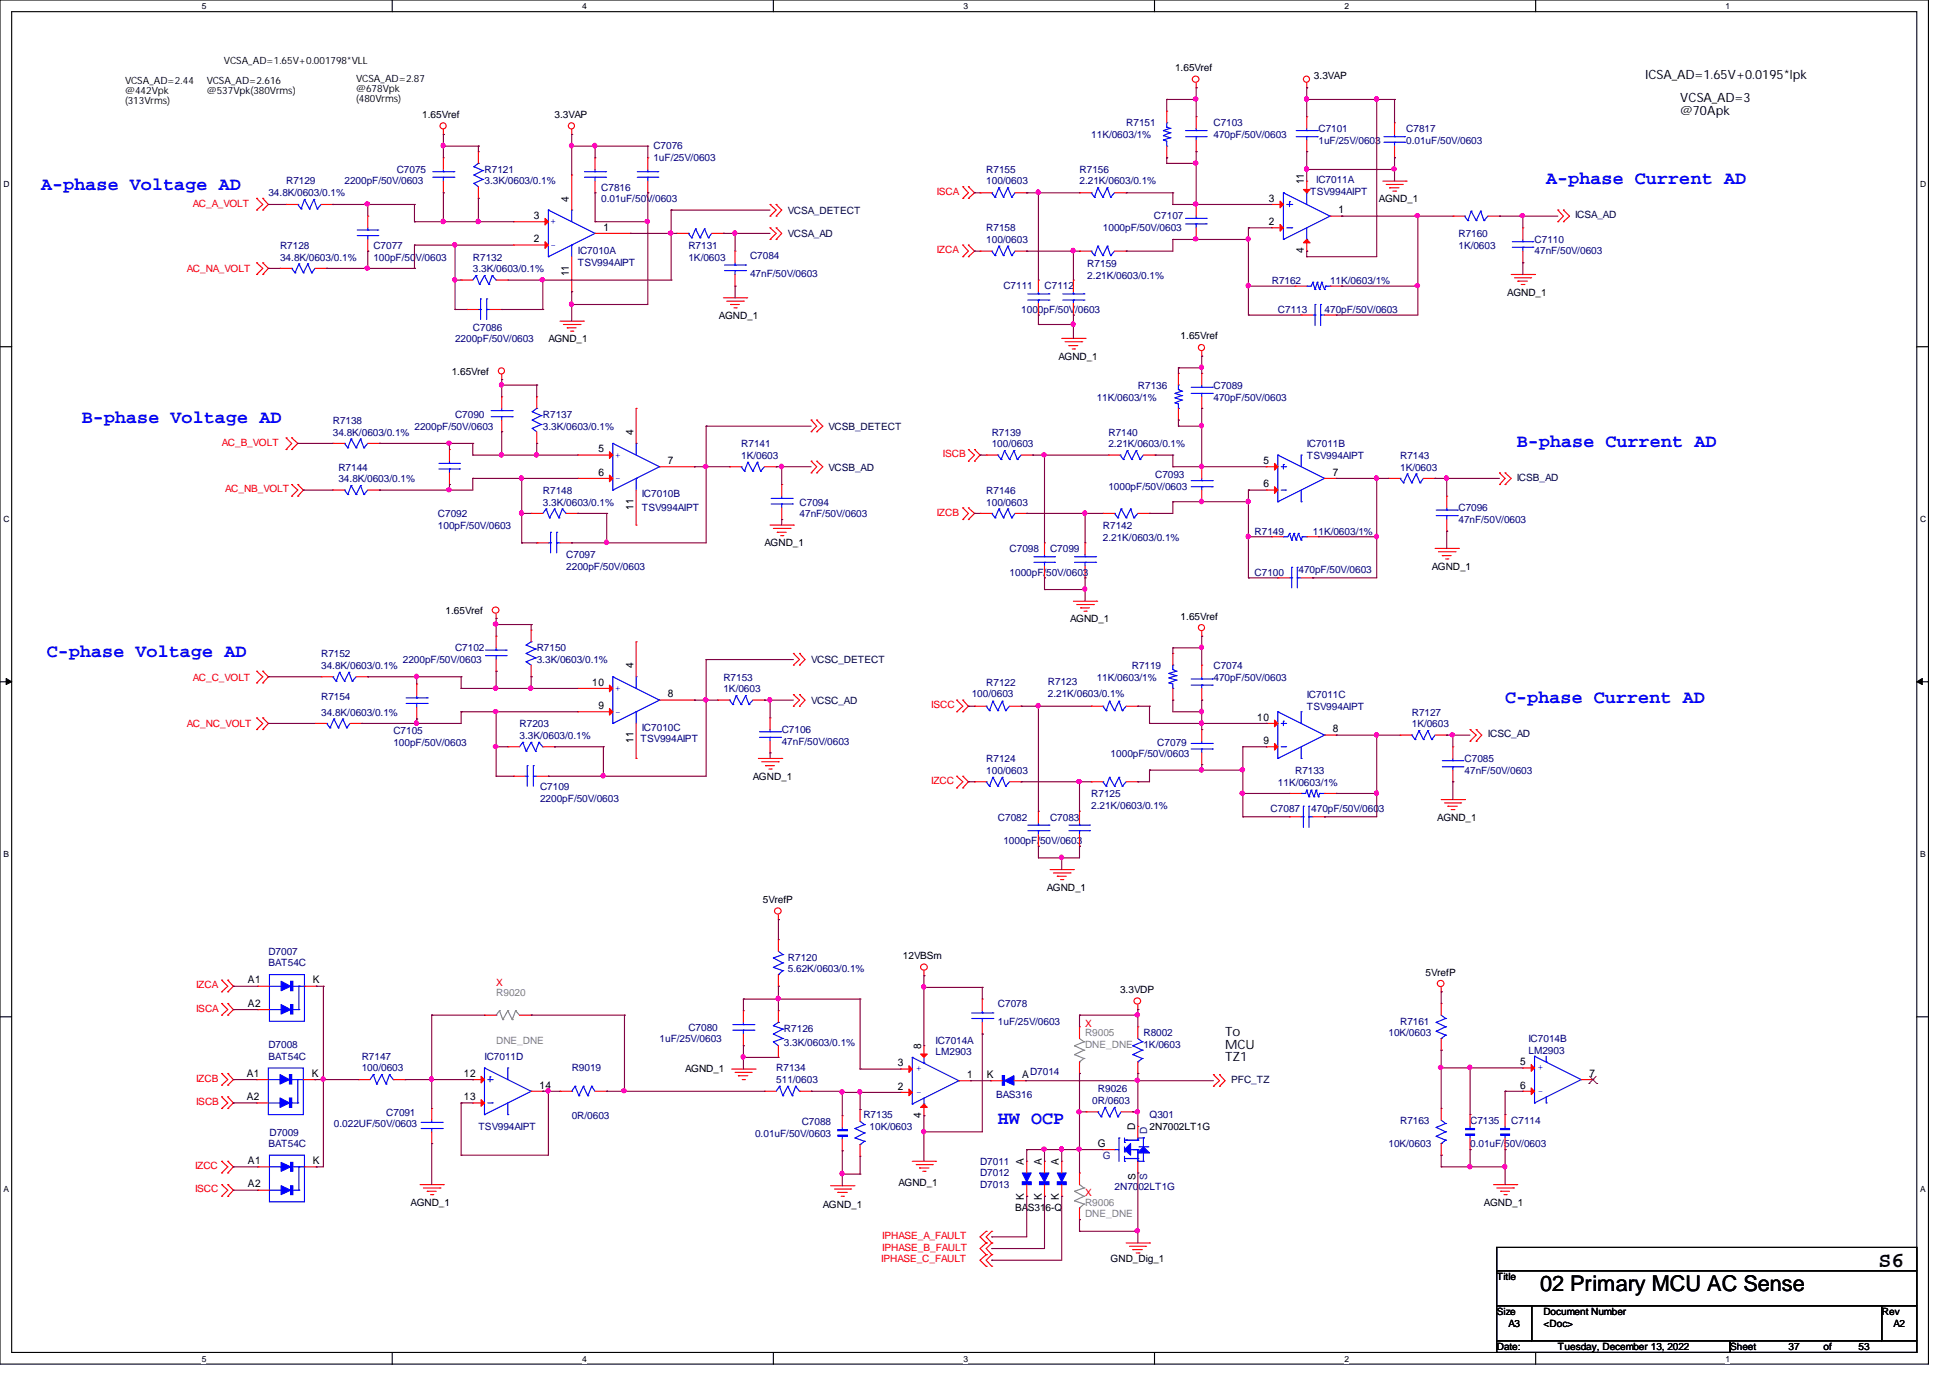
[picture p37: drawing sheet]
<svg xmlns="http://www.w3.org/2000/svg" width="297mm" height="210mm" viewBox="0 0 297 210" stroke-linecap="round" stroke-linejoin="round" font-family="sans-serif">
<defs><g id="words">
<g font-size="3.3">
<text x="234.7" y="196.8">02 Primary MCU AC Sense</text>
<text x="286.3" y="193.1">S6</text>
</g>
<g font-size="2.8" fill="#00f">
<text x="6.3" y="29">A-phase Voltage AD</text>
<text x="235.6" y="28.1">A-phase Current AD</text>
<text x="12.4" y="64.5">B-phase Voltage AD</text>
<text x="231.1" y="68.1">B-phase Current AD</text>
<text x="7.1" y="100.1">C-phase Voltage AD</text>
<text x="229.4" y="107.2">C-phase Current AD</text>
<text x="152.1" y="171.2">HW OCP</text>
</g>
<g font-size="1.9">
<text x="250.7" y="12">ICSA_AD=1.65V+0.0195*Ipk</text>
<text x="256" y="15.6">VCSA_AD=3</text>
<text x="256" y="17.5">@70Apk</text>
<text x="186.7" y="157.8">To</text>
<text x="186.7" y="159.8">MCU</text>
<text x="186.7" y="161.7">TZ1</text>
</g>
<g font-size="1.6">
<text x="198.7" y="28.1" transform="rotate(-90 198.7 28.1)">11</text>
<text x="81.4" y="33.4">3</text>
<text x="86.7" y="30.7" transform="rotate(-90 86.7 30.7)">4</text>
<text x="91.9" y="35.1">1</text>
<text x="193.4" y="34.3">2</text>
<text x="193.4" y="30.7">3</text>
<text x="204" y="32.5">1</text>
<text x="81.4" y="36.9">2</text>
<text x="198.7" y="38.6" transform="rotate(-90 198.7 38.6)">4</text>
<text x="86.7" y="42.1" transform="rotate(-90 86.7 42.1)">11</text>
<text x="91.2" y="68.9">5</text>
<text x="96.5" y="66.3" transform="rotate(-90 96.5 66.3)">4</text>
<text x="101.8" y="70.7">7</text>
<text x="192.5" y="70.7">5</text>
<text x="91.2" y="72.5">6</text>
<text x="96.5" y="77.6" transform="rotate(-90 96.5 77.6)">11</text>
<text x="192.5" y="74.3">6</text>
<text x="203.1" y="72.5">7</text>
<text x="96.5" y="101.9" transform="rotate(-90 96.5 101.9)">4</text>
<text x="90.3" y="104.5">10</text>
<text x="101.8" y="106.3">8</text>
<text x="91.2" y="108">9</text>
<text x="96.5" y="113.2" transform="rotate(-90 96.5 113.2)">11</text>
<text x="191.6" y="109.8">10</text>
<text x="192.5" y="113.4">9</text>
<text x="203.1" y="111.6">8</text>
<text x="37.8" y="149.9">A1</text>
<text x="47.7" y="149.9">K</text>
<text x="37.8" y="153.4">A2</text>
<text x="140.4" y="159.9" transform="rotate(-90 140.4 159.9)">8</text>
<text x="37.6" y="164.1">A1</text>
<text x="37.6" y="167.6">A2</text>
<text x="47.5" y="164.1">K</text>
<text x="70.7" y="167.6">13</text>
<text x="70.7" y="164.1">12</text>
<text x="82.2" y="165.9">14</text>
<text x="136.8" y="162.5">3</text>
<text x="136.8" y="166">2</text>
<text x="147.4" y="164.3">1</text>
<text x="150.4" y="164.3">K</text>
<text x="155.8" y="164.3">A</text>
<text x="231.6" y="162.3">5</text>
<text x="231.6" y="165.9">6</text>
<text x="242.2" y="164.1">7</text>
<text x="140.4" y="170.3" transform="rotate(-90 140.4 170.3)">4</text>
<text x="173" y="172.1" transform="rotate(-90 173 172.1)">D</text>
<text x="37.8" y="177.4">A1</text>
<text x="47.7" y="177.4">K</text>
<text x="156" y="177.5" transform="rotate(-90 156 177.5)">A</text>
<text x="158.7" y="177.5" transform="rotate(-90 158.7 177.5)">A</text>
<text x="161.4" y="177.5" transform="rotate(-90 161.4 177.5)">A</text>
<text x="167.3" y="174.8">G</text>
<text x="37.8" y="180.9">A2</text>
<text x="156" y="182.8" transform="rotate(-90 156 182.8)">K</text>
<text x="158.7" y="182.8" transform="rotate(-90 158.7 182.8)">K</text>
<text x="161.4" y="182.8" transform="rotate(-90 161.4 182.8)">K</text>
</g>
<g font-size="1.5">
<text x="34.1" y="9.8">VCSA_AD=1.65V+0.001798*VLL</text>
<text x="179.1" y="10.8">1.65Vref</text>
<text x="19" y="12.8">VCSA_AD=2.44</text>
<text x="19" y="14.3">@442Vpk</text>
<text x="19" y="15.8">(313Vrms)</text>
<text x="31.5" y="12.8">VCSA_AD=2.616</text>
<text x="31.5" y="14.3">@537Vpk(380Vrms)</text>
<text x="54.3" y="12.4">VCSA_AD=2.87</text>
<text x="54.3" y="14">@678Vpk</text>
<text x="54.3" y="15.5">(480Vrms)</text>
<text x="64.3" y="17.9">1.65Vref</text>
<text x="84.5" y="17.9">3.3VAP</text>
<text x="200.2" y="12.1">3.3VAP</text>
<text x="210.1" y="30.8">AGND_1</text>
<text x="229.7" y="45">AGND_1</text>
<text x="83.6" y="52.2">AGND_1</text>
<text x="109.6" y="48.6">AGND_1</text>
<text x="179.9" y="51.7">1.65Vref</text>
<text x="68.8" y="57.1">1.65Vref</text>
<text x="161.3" y="54.8">AGND_1</text>
<text x="116.5" y="83.2">AGND_1</text>
<text x="218.2" y="86.8">AGND_1</text>
<text x="67.9" y="93.6">1.65Vref</text>
<text x="163.1" y="94.8">AGND_1</text>
<text x="179.9" y="94.4">1.65Vref</text>
<text x="114.7" y="118.8">AGND_1</text>
<text x="219" y="125.1">AGND_1</text>
<text x="116.2" y="137.7">5VrefP</text>
<text x="159.5" y="135.7">AGND_1</text>
<text x="137.6" y="146.1">12VBSm</text>
<text x="217.3" y="148.7">5VrefP</text>
<text x="170.7" y="151.3">3.3VDP</text>
<text x="104.4" y="163.4">AGND_1</text>
<text x="175.2" y="172.1">2N7002LT1G</text>
<text x="173.1" y="179.7" transform="rotate(-90 173.1 179.7)">S</text>
<text x="62.6" y="183.7">AGND_1</text>
<text x="125.4" y="184.1">AGND_1</text>
<text x="136.9" y="180.7">AGND_1</text>
<text x="154.7" y="184.6">BAS316-Q</text>
<text x="226.1" y="183.7">AGND_1</text>
<text x="169.2" y="192.4">GND_Dig_1</text>
<text x="228.1" y="195.1">Title</text>
<text x="228.1" y="200.4">Size</text>
<text x="229.9" y="202.2">A3</text>
<text x="235.2" y="200.4">Document Number</text>
<text x="235.2" y="202.2">&lt;Doc&gt;</text>
<text x="286.8" y="200.4">Rev</text>
<text x="288.5" y="202.2">A2</text>
<text x="228.1" y="205.7">Date:</text>
<text x="237.4" y="205.7">Tuesday, December 13, 2022</text>
<text x="263.6" y="205.7">Sheet</text>
<text x="272.5" y="205.7">37</text>
<text x="277.9" y="205.7">of</text>
<text x="283.2" y="205.7">53</text>
</g>
<g font-size="1.5" fill="#000080">
<text x="99.6" y="22.8">C7076</text>
<text x="166.3" y="21">11K/0603/1%</text>
<text x="171.6" y="19.2">R7151</text>
<text x="184.9" y="19.2">C7103</text>
<text x="184.9" y="21">470pF/50V/0603</text>
<text x="200.9" y="20.2">C7101</text>
<text x="200.9" y="21.9">1uF/25V/0603</text>
<text x="214.3" y="20.2">C7817</text>
<text x="214.3" y="21.9">0.01uF/50V/0603</text>
<text x="40.9" y="29.9">34.8K/0603/0.1%</text>
<text x="43.6" y="28.1">R7129</text>
<text x="52.5" y="28.1">2200pF/50V/0603</text>
<text x="60.5" y="26.3">C7075</text>
<text x="73.8" y="26.3">R7121</text>
<text x="73.8" y="28.1">3.3K/0603/0.1%</text>
<text x="91.6" y="29">C7816</text>
<text x="99.6" y="24.6">1uF/25V/0603</text>
<text x="150.3" y="26.3">R7155</text>
<text x="150.3" y="28.1">100/0603</text>
<text x="164.5" y="26.3">R7156</text>
<text x="164.5" y="28.1">2.21K/0603/0.1%</text>
<text x="199.6" y="29.7">TSV994AIPT</text>
<text x="200.6" y="27.9">IC7011A</text>
<text x="91.6" y="30.8">0.01uF/50V/0603</text>
<text x="150.3" y="35.2">R7158</text>
<text x="168.1" y="35.2">1000pF/50V/0603</text>
<text x="175.9" y="33.4">C7107</text>
<text x="42.7" y="37.9">R7128</text>
<text x="42.7" y="39.7">34.8K/0603/0.1%</text>
<text x="56.9" y="37.9">C7077</text>
<text x="56.9" y="39.7">100pF/50V/0603</text>
<text x="72.1" y="39.7">R7132</text>
<text x="72.1" y="41.5">3.3K/0603/0.1%</text>
<text x="88.1" y="38.8">IC7010A</text>
<text x="88.1" y="40.6">TSV994AIPT</text>
<text x="104.9" y="37.9">R7131</text>
<text x="104.9" y="39.7">1K/0603</text>
<text x="114.3" y="39.5">C7084</text>
<text x="150.3" y="37">100/0603</text>
<text x="165.7" y="40.7">R7159</text>
<text x="222.3" y="36.2">R7160</text>
<text x="222.3" y="37.9">1K/0603</text>
<text x="233.8" y="37">C7110</text>
<text x="233.8" y="38.8">47nF/50V/0603</text>
<text x="114.3" y="42.2">47nF/50V/0603</text>
<text x="152.9" y="44.1">C7111</text>
<text x="155.6" y="47.7">1000pF/50V/0603</text>
<text x="159.2" y="44.1">C7112</text>
<text x="165.7" y="42.5">2.21K/0603/0.1%</text>
<text x="193.8" y="43.3">R7162</text>
<text x="194.7" y="47.7">C7113</text>
<text x="201.8" y="47.7">470pF/50V/0603</text>
<text x="202.7" y="43.3">11K/0603/1%</text>
<text x="69.3" y="52.2">2200pF/50V/0603</text>
<text x="72.1" y="50.4">C7086</text>
<text x="173.4" y="59.3">R7136</text>
<text x="184.9" y="59.3">C7089</text>
<text x="50.7" y="64.6">R7138</text>
<text x="63.2" y="65.4">2200pF/50V/0603</text>
<text x="69.3" y="63.7">C7090</text>
<text x="82.7" y="63.7">R7137</text>
<text x="82.7" y="65.4">3.3K/0603/0.1%</text>
<text x="167.1" y="61">11K/0603/1%</text>
<text x="184.9" y="61">470pF/50V/0603</text>
<text x="50.7" y="66.4">34.8K/0603/0.1%</text>
<text x="51.6" y="71.7">R7144</text>
<text x="112.9" y="68.2">R7141</text>
<text x="112.9" y="69.9">1K/0603</text>
<text x="151.1" y="66.4">R7139</text>
<text x="151.1" y="68.2">100/0603</text>
<text x="168.9" y="66.4">R7140</text>
<text x="168.9" y="68.2">2.21K/0603/0.1%</text>
<text x="199.1" y="68.2">IC7011B</text>
<text x="199.1" y="69.9">TSV994AIPT</text>
<text x="213.4" y="69.9">R7143</text>
<text x="213.4" y="71.7">1K/0603</text>
<text x="51.6" y="73.5">34.8K/0603/0.1%</text>
<text x="82.7" y="75.3">R7148</text>
<text x="82.7" y="77">3.3K/0603/0.1%</text>
<text x="97.8" y="75.8">IC7010B</text>
<text x="97.8" y="77.9">TSV994AIPT</text>
<text x="121.8" y="77">C7094</text>
<text x="150.3" y="75.3">R7146</text>
<text x="150.3" y="77">100/0603</text>
<text x="168.9" y="74.7">1000pF/50V/0603</text>
<text x="176" y="72.9">C7093</text>
<text x="222.3" y="77.9">C7096</text>
<text x="66.7" y="78.8">C7092</text>
<text x="66.7" y="80.6">100pF/50V/0603</text>
<text x="121.8" y="78.8">47nF/50V/0603</text>
<text x="168.1" y="80.6">R7142</text>
<text x="168.1" y="82.4">2.21K/0603/0.1%</text>
<text x="191.2" y="81.4">R7149</text>
<text x="200.1" y="81.4">11K/0603/1%</text>
<text x="222.3" y="79.7">47nF/50V/0603</text>
<text x="86.3" y="85">C7097</text>
<text x="86.3" y="86.8">2200pF/50V/0603</text>
<text x="153.8" y="84.2">C7098</text>
<text x="153.8" y="87.7">1000pF/50V/0603</text>
<text x="160" y="84.2">C7099</text>
<text x="191.2" y="87.7">C7100</text>
<text x="197.9" y="87.3">470pF/50V/0603</text>
<text x="48.9" y="100.2">R7152</text>
<text x="48.9" y="101.9">34.8K/0603/0.1%</text>
<text x="61.4" y="101">2200pF/50V/0603</text>
<text x="69.3" y="99.2">C7102</text>
<text x="81.8" y="99.2">R7150</text>
<text x="81.8" y="101">3.3K/0603/0.1%</text>
<text x="172.5" y="101.9">R7119</text>
<text x="184.9" y="101.9">C7074</text>
<text x="48.9" y="106.7">R7154</text>
<text x="110.2" y="103.7">R7153</text>
<text x="110.2" y="105.5">1K/0603</text>
<text x="148.1" y="106.2">100/0603</text>
<text x="150.3" y="104.6">R7122</text>
<text x="159.7" y="104.4">R7123</text>
<text x="159.7" y="106.2">2.21K/0603/0.1%</text>
<text x="167.1" y="103.7">11K/0603/1%</text>
<text x="184.9" y="103.7">470pF/50V/0603</text>
<text x="199.1" y="106.3">IC7011C</text>
<text x="48.9" y="109.1">34.8K/0603/0.1%</text>
<text x="59.9" y="111.8">C7105</text>
<text x="59.9" y="113.6">100pF/50V/0603</text>
<text x="79.2" y="110.8">R7203</text>
<text x="79.2" y="112.6">3.3K/0603/0.1%</text>
<text x="97.6" y="113.1">TSV994AIPT</text>
<text x="97.8" y="111.3">IC7010C</text>
<text x="119.1" y="111.7">C7106</text>
<text x="119.1" y="113.5">47nF/50V/0603</text>
<text x="176.4" y="113.6">C7079</text>
<text x="199.1" y="108.1">TSV994AIPT</text>
<text x="215.1" y="109.1">R7127</text>
<text x="215.1" y="110.8">1K/0603</text>
<text x="150.3" y="116.2">R7124</text>
<text x="150.3" y="117.9">100/0603</text>
<text x="169.2" y="115.4">1000pF/50V/0603</text>
<text x="194.7" y="119.7">11K/0603/1%</text>
<text x="197.4" y="117.9">R7133</text>
<text x="223.2" y="116.2">C7085</text>
<text x="223.2" y="117.9">47nF/50V/0603</text>
<text x="82.3" y="120.4">C7109</text>
<text x="82.3" y="122.2">2200pF/50V/0603</text>
<text x="152.1" y="125.1">C7082</text>
<text x="160" y="125.1">C7083</text>
<text x="166.3" y="121.5">R7125</text>
<text x="166.3" y="123.3">2.21K/0603/0.1%</text>
<text x="193.6" y="123.8">C7087</text>
<text x="199.8" y="123.8">470pF/50V/0603</text>
<text x="152.9" y="128.6">1000pF/50V/0603</text>
<text x="40.9" y="145.5">D7007</text>
<text x="40.9" y="147.2">BAT54C</text>
<text x="120.1" y="146.4">R7120</text>
<text x="120.1" y="148.2">5.62K/0603/0.1%</text>
<text x="152.1" y="153.5">C7078</text>
<text x="40.9" y="159.7">D7008</text>
<text x="40.9" y="161.5">BAT54C</text>
<text x="55.1" y="161.5">R7147</text>
<text x="73.8" y="161.5">IC7011D</text>
<text x="100.5" y="158.8">1uF/25V/0603</text>
<text x="104.9" y="157.1">C7080</text>
<text x="119.5" y="157.2">R7126</text>
<text x="119.5" y="159.3">3.3K/0603/0.1%</text>
<text x="142.6" y="159">IC7014A</text>
<text x="142.6" y="160.8">LM2903</text>
<text x="152.1" y="156.1">1uF/25V/0603</text>
<text x="174.2" y="157.9">R8002</text>
<text x="174.2" y="159.7">1K/0603</text>
<text x="211.6" y="157.9">10K/0603</text>
<text x="213.4" y="156.1">R7161</text>
<text x="232.9" y="158.8">IC7014B</text>
<text x="232.9" y="160.6">LM2903</text>
<text x="55.1" y="163.2">100/0603</text>
<text x="87.1" y="163.2">R9019</text>
<text x="118.3" y="163.2">R7134</text>
<text x="118.3" y="165">511/0603</text>
<text x="151.8" y="167.3">BAS316</text>
<text x="157" y="163.7">D7014</text>
<text x="167.3" y="166.5">R9026</text>
<text x="41.1" y="173.1">D7009</text>
<text x="50.9" y="171.8">0.022UF/50V/0603</text>
<text x="58.8" y="170">C7091</text>
<text x="72.9" y="172.1">TSV994AIPT</text>
<text x="87.1" y="170.5">0R/0603</text>
<text x="115.1" y="173.2">0.01uF/50V/0603</text>
<text x="122.2" y="171.4">C7088</text>
<text x="131.6" y="170.3">R7135</text>
<text x="132.5" y="172.1">10K/0603</text>
<text x="166.5" y="168.2">0R/0603</text>
<text x="175.2" y="170.3">Q301</text>
<text x="213.4" y="171.3">R7163</text>
<text x="224" y="171.3">C7135</text>
<text x="230.3" y="171.3">C7114</text>
<text x="40.9" y="174.8">BAT54C</text>
<text x="149.4" y="179.2">D7012</text>
<text x="149.4" y="177.5">D7011</text>
<text x="211.6" y="174.8">10K/0603</text>
<text x="224" y="174.8">0.01uF/50V/0603</text>
<text x="149.4" y="181">D7013</text>
<text x="169.8" y="181.4">2N7002LT1G</text>
</g>
<g font-size="1.5" fill="#f00">
<text x="142.7" y="29.7">ISCA</text>
<text x="29.4" y="31.5">AC_A_VOLT</text>
<text x="28.4" y="41.5">AC_NA_VOLT</text>
<text x="142.7" y="38.6">IZCA</text>
<text x="33.8" y="67.9">AC_B_VOLT</text>
<text x="143.7" y="69.7">ISCB</text>
<text x="34.3" y="75">AC_NB_VOLT</text>
<text x="142.7" y="78.6">IZCB</text>
<text x="29.4" y="103.7">AC_C_VOLT</text>
<text x="141.9" y="108">ISCC</text>
<text x="28.4" y="110.8">AC_NC_VOLT</text>
<text x="141.9" y="119.5">IZCC</text>
<text x="29.9" y="150.6">IZCA</text>
<text x="29.9" y="154.2">ISCA</text>
<text x="75.6" y="150.3">X</text>
<text x="165.4" y="156.5">X</text>
<text x="29.9" y="164.8">IZCB</text>
<text x="29.9" y="168.4">ISCB</text>
<text x="29.7" y="178.1">IZCC</text>
<text x="29.7" y="181.7">ISCC</text>
<text x="165.4" y="182.3">X</text>
<text x="134.5" y="188.8">IPHASE_A_FAULT</text>
<text x="134.5" y="190.6">IPHASE_B_FAULT</text>
<text x="134.3" y="192.4">IPHASE_C_FAULT</text>
</g>
<g font-size="1.5" fill="#00f">
<text x="83.9" y="34.2">+</text>
<text x="83.9" y="37.8">-</text>
<text x="93.7" y="69.8">+</text>
<text x="93.7" y="73.3">-</text>
<text x="93.7" y="105.3">+</text>
<text x="93.7" y="108.9">-</text>
<text x="139.6" y="163.2">+</text>
<text x="139.6" y="166.8">-</text>
<text x="234.4" y="163.1">+</text>
<text x="234.4" y="166.6">-</text>
</g>
<g font-size="1.5" fill="#000040">
<text x="120.1" y="32.6">VCSA_DETECT</text>
<text x="240" y="33.3">ICSA_AD</text>
<text x="120.1" y="36.2">VCSA_AD</text>
<text x="126.2" y="65.4">VCSB_DETECT</text>
<text x="126.2" y="71.7">VCSB_AD</text>
<text x="231.1" y="73.2">ICSB_AD</text>
<text x="123.6" y="101">VCSC_DETECT</text>
<text x="123.6" y="107.3">VCSC_AD</text>
<text x="226.7" y="112.4">ICSC_AD</text>
<text x="187.6" y="165">PFC_TZ</text>
</g>
<g font-size="1.5" fill="#808080">
<text x="75.6" y="151.7">R9020</text>
<text x="75.6" y="159">DNE_DNE</text>
<text x="165.4" y="157.9">R9005</text>
<text x="165.4" y="159.7">DNE_DNE</text>
<text x="165.4" y="183.7">R9006</text>
<text x="165.4" y="185.5">DNE_DNE</text>
</g>
<g font-size="1.5" fill="#004080">
<text x="174.8" y="172.8" transform="rotate(-90 174.8 172.8)">D</text>
<text x="168.1" y="176.6">G</text>
<text x="174.8" y="179.7" transform="rotate(-90 174.8 179.7)">S</text>
</g>
<g font-size="1.3">
<text x="30.7" y="1.4">5</text>
<text x="88.7" y="1.4">4</text>
<text x="146.8" y="1.4">3</text>
<text x="204.9" y="1.4">2</text>
<text x="263" y="1.4">1</text>
<text x=".5" y="28.4">D</text>
<text x="292.6" y="28.4">D</text>
<text x=".5" y="79.5">C</text>
<text x="292.6" y="79.5">C</text>
<text x=".5" y="130.6">B</text>
<text x="292.6" y="130.6">B</text>
<text x=".5" y="181.6">A</text>
<text x="292.6" y="181.6">A</text>
<text x="30.7" y="207.5">5</text>
<text x="88.7" y="207.5">4</text>
<text x="146.8" y="207.5">3</text>
<text x="204.9" y="207.5">2</text>
<text x="263" y="207.5">1</text>
</g>
</g></defs>
<path d="M0 0h293.9v207.9h-293.9zM1.8 1.8h290.3v204.3h-290.3z" fill="none" stroke="#000" stroke-width=".17"/>
<g fill="#fff">
<path d="M30.7 .3h.7v1.4h-.7z"/>
<path d="M30.7 206.3h.7v1.5h-.7z"/>
</g>
<path d="M59.8 0v1.8M59.8 206.1v1.8" fill="none" stroke="#000" stroke-width=".17"/>
<g fill="#fff">
<path d="M88.7 .3h.7v1.4h-.7z"/>
<path d="M88.7 206.3h.7v1.5h-.7z"/>
</g>
<path d="M117.9 0v1.8M117.9 206.1v1.8" fill="none" stroke="#000" stroke-width=".17"/>
<g fill="#fff">
<path d="M146.8 .3h.7v1.4h-.7z"/>
<path d="M146.8 206.3h.7v1.5h-.7z"/>
</g>
<path d="M175.9 0v1.8M175.9 206.1v1.8" fill="none" stroke="#000" stroke-width=".17"/>
<g fill="#fff">
<path d="M204.9 .3h.7v1.4h-.7z"/>
<path d="M204.9 206.3h.7v1.5h-.7z"/>
</g>
<path d="M234 0v1.8M234 206.1v1.8" fill="none" stroke="#000" stroke-width=".17"/>
<g fill="#fff">
<path d="M263 .3h.7v1.4h-.7z"/>
<path d="M263 206.3h.7v1.5h-.7z"/>
<path d="M.5 27.3h.9v1.4h-.9z"/>
<path d="M292.6 27.3h.9v1.4h-.9z"/>
<path d="M.5 78.3h.9v1.5h-.9z"/>
<path d="M292.6 78.3h.9v1.5h-.9z"/>
</g>
<path d="M0 52.8h1.8M292.1 52.8h1.8" fill="none" stroke="#000" stroke-width=".17"/>
<g fill="#fff">
<path d="M.5 129.4h.9v1.4h-.9z"/>
<path d="M292.6 129.4h.9v1.4h-.9z"/>
</g>
<path d="M0 103.9h1.8M292.1 103.9h1.8" fill="none" stroke="#000" stroke-width=".17"/>
<path d="M.9 103.4l.9 .5-.9 .4zM292.1 103.9l.8-.5v.9z" fill="#000"/>
<path d="M.9 103.4l.9 .5-.9 .4zM292.1 103.9l.8-.5v.9z" fill="none" stroke="#000" stroke-width=".15"/>
<g fill="#fff">
<path d="M.5 180.4h.8v1.5h-.8z"/>
<path d="M292.6 180.4h.8v1.5h-.8z"/>
</g>
<path d="M0 154.9h1.8M292.1 154.9h1.8M228.1 190.1h64v3.5h-64zM228.1 193.6h64v5.4h-64zM228.1 199h5.3v5.3h-5.3zM233.4 199h53.4v5.3h-53.4zM286.8 199h5.3v5.3h-5.3zM228.1 204.3h35.6v1.8h-35.6zM263.7 204.3h28.4v1.8h-28.4z" fill="none" stroke="#000" stroke-width=".17"/>
<g fill="none" stroke="#f00" stroke-width=".17">
<path d="M67.6 19.7v.8M87.1 19.7v.8M177.8 16.9h.1M177.8 16.9v1.8M182.3 13.4h.1M182.3 12.6v.8M199.1 13.4h.1M199.1 12.6v.8M39.1 30.2h.1M39.1 32h.1M39.1 30.2l.9 1-.9 .8M40 32h.1"/>
<path d="M40 30.2h.1M40 30.2l.9 1-.9 .8M43.6 31.2h.1M43.6 31.2h1.8M48.9 31.2h1.8M50.7 31.2h.1M67.6 20.5h.1M87.1 20.5h.1M103.1 35.6h.1M103.1 35.6h1.8M108.5 35.6h1.7M110.2 35.6h.1"/>
<path d="M117.3 36.5h.1M117.3 34.7h.1M117.3 32.9h.1M117.3 31.2h.1M117.3 34.7l1 .9-1 .9M117.3 31.2l1 .8-1 .9M118.3 36.5h.1M118.3 34.7h.1M118.3 32.9h.1M118.3 31.2h.1M118.3 34.7l.8 .9-.8 .9M118.3 31.2l.8 .8-.8 .9"/>
<path d="M146.7 28.4h.1M146.7 30.2h.1M146.7 37.3h.1M146.7 39.1h.1M146.7 28.4l.9 1-.9 .8M146.7 37.3l.9 1-.9 .8M147.6 30.2h.1M147.6 28.4h.1M147.6 39.1h.1M147.6 37.3h.1M147.6 28.4l.9 1-.9 .8M147.6 37.3l.9 1-.9 .8"/>
<path d="M149.4 29.4h.1M149.4 29.4h1.7M154.7 29.4h1.8M156.5 29.4h.1M177.8 24h.1M177.8 22.3v1.7M210.7 27.6h3.6M211.2 28.1h2.5M211.8 28.6h.1M211.8 28.6h1.4M212.3 29.1h.4M212.7 29.1h.1"/>
<path d="M213.7 28.1h.1M214.3 27.6h.1M237.4 33.8h.1M237.4 32h.1M237.4 32l.9 .9-.9 .9M238.3 33.8h.1M238.3 32h.1M238.3 32l.9 .9-.9 .9M39.1 40h.1M39.1 41.8h.1M39.1 40l.9 .9-.9 .9M40 41.8h.1"/>
<path d="M40 40h.1M40 40l.9 .9-.9 .9M76.5 57.8h.1M76.5 57.1v.7M85.3 48.9h3.6M85.9 49.4h2.5M86.4 50h.1M86.4 50h1.4M87 50.5h.3M87.3 50.5h.1M88.4 49.4h.1M88.9 48.9h.1"/>
<path d="M110.2 45.4h3.6M110.7 45.9h2.6M111.3 46.4h.1M111.3 46.4h1.4M111.8 46.9h.4M112.2 46.9h.1M113.3 45.9h.1M113.8 45.4h.1M161.8 51.6h3.6M162.3 52.1h2.5M162.9 52.7h.1M162.9 52.7h1.4"/>
<path d="M163.4 53.2h.3M163.7 53.2h.1M164.8 52.1h.1M165.4 51.6h.1M179.6 56.9h.1M179.6 56.9v1.8M183.1 54.3h.1M183.1 53.5v.8M230.3 41.8h3.5M230.8 42.3h2.5M231.3 42.8h.1M231.3 42.8h1.4"/>
<path d="M231.8 43.3h.4M232.2 43.3h.1M233.3 42.3h.1M233.8 41.8h.1M43.6 66.7h.1M43.6 68.5h.1M43.6 66.7l.8 .9-.8 .9M44.4 68.5h.1M44.4 66.7h.1M44.4 73.8h.1M44.4 75.6h.1M44.4 66.7l1 .9-1 .9"/>
<path d="M44.4 73.8l1 .9-1 .9M45.4 75.6h.1M45.4 73.8h.1M45.4 73.8l.8 .9-.8 .9M123.6 72.1h.1M123.6 70.3h.1M123.6 65.8h.1M123.6 64h.1M123.6 70.3l.9 .8-.9 1M123.6 64l.9 .9-.9 .9M124.5 72.1h.1M124.5 70.3h.1"/>
<path d="M124.5 65.8h.1M124.5 64h.1M124.5 70.3l.9 .8-.9 1M124.5 64l.9 .9-.9 .9M146.7 77.4h.1M146.7 79.2h.1M146.7 77.4l.9 .8-.9 1M147.6 68.5h.1M147.6 70.3h.1M147.6 79.2h.1M147.6 77.4h.1M147.6 68.5l.9 .8-.9 1"/>
<path d="M147.6 77.4l.9 .8-.9 1M148.5 70.3h.1M148.5 68.5h.1M148.5 68.5l.9 .8-.9 1M179.6 64h.1M179.6 62.2v1.8M228.5 73.8h.1M228.5 72.1h.1M228.5 72.1l.9 .8-.9 .9M229.4 73.8h.1M229.4 72.1h.1M229.4 72.1l.9 .8-.9 .9"/>
<path d="M75.6 94.2h.1M75.6 93.6v.6M117.3 80h3.6M117.9 80.5h2.5M118.4 81.1h.1M118.4 81.1h1.4M119 81.6h.3M119.3 81.6h.1M120.4 80.5h.1M120.9 80h.1M120.9 99.6h.1M120.9 99.6l.9 .9-.9 .8"/>
<path d="M121.8 99.6h.1M121.8 99.6l.9 .9-.9 .8M163.6 91.6h3.5M164.1 92.1h2.5M164.7 92.6h.1M164.7 92.6h1.3M165.2 93.1h.3M165.5 93.1h.1M166.6 92.1h.1M167.1 91.6h.1M183.1 96.9h.1M183.1 96.2v.7"/>
<path d="M218.7 83.6h3.5M219.2 84.1h2.5M219.8 84.7h.1M219.8 84.7h1.3M220.3 85.2h.3M220.6 85.2h.1M221.7 84.1h.1M222.2 83.6h.1M39.1 102.3h.1M39.1 104.1h.1M39.1 109.4h.1M39.1 111.2h.1"/>
<path d="M39.1 102.3l.9 .8-.9 1M39.1 109.4l.9 .8-.9 1M40 104.1h.1M40 102.3h.1M40 111.2h.1M40 109.4h.1M40 102.3l.9 .8-.9 1M40 109.4l.9 .8-.9 1M115.6 115.6h3.5M116.1 116.1h2.5M116.7 116.7h.1M116.7 116.7h1.3"/>
<path d="M117.2 117.2h.3M117.5 117.2h.1M118.6 116.1h.1M119.1 115.6h.1M120.9 107.6h.1M120.9 105.8h.1M120.9 101.3h.1M120.9 105.8l.9 .9-.9 .9M121.8 107.6h.1M121.8 105.8h.1M121.8 101.3h.1M121.8 105.8l.9 .9-.9 .9"/>
<path d="M145.8 106.7h.1M145.8 108.5h.1M145.8 118.3h.1M145.8 106.7l.9 .9-.9 .9M145.8 118.3l.9 .8-.9 1M146.7 108.5h.1M146.7 106.7h.1M146.7 118.3h.1M146.7 106.7l.9 .9-.9 .9M146.7 118.3l.9 .8-.9 1M224 112.9h.1M224 111.2h.1"/>
<path d="M224 111.2l1 .8-1 .9M225 112.9h.1M225 111.2h.1M225 111.2l.8 .8-.8 .9M118.6 139.4v.7M145.8 120.1h.1M146.7 120.1h.1M160 132.5h3.6M160.5 133h2.6M161.1 133.5h.1M161.1 133.5h1.4M161.6 134h.4"/>
<path d="M162 134h.1M163.1 133h.1M163.6 132.5h.1M219.6 121.8h3.6M220.1 122.3h2.5M220.6 122.9h.1M220.6 122.9h1.5M221.1 123.4h.5M221.6 123.4h.1M222.6 122.3h.1M223.2 121.8h.1M33.8 149.4h.1"/>
<path d="M33.8 151.1h.1M33.8 152.9h.1M33.8 154.7h.1M33.8 149.4l.9 .9-.9 .8M33.8 152.9l.9 .9-.9 .9M34.7 151.1h.1M34.7 149.4h.1M34.7 154.7h.1M34.7 152.9h.1M34.7 149.4l.9 .9-.9 .8M34.7 152.9l.9 .9-.9 .9M118.6 140.1h.1"/>
<path d="M118.6 143.2h.1M118.6 150.3h.1M118.6 143.2v1.7M118.6 148.5v1.8M140.8 148.7h.1M140.8 147.9v.8M173.4 153.8h.1M173.4 153.1v.7M219.6 151.1h.1M219.6 150.5v.6M33.8 163.6h.1M33.8 165.4h.1"/>
<path d="M33.8 167.1h.1M33.8 168.9h.1M33.8 177h.1M33.8 178.7h.1M33.8 163.6l.9 .9-.9 .9M33.8 167.1l.9 1-.9 .8M33.8 177l.9 .8-.9 .9M34.7 165.4h.1M34.7 163.6h.1M34.7 168.9h.1M34.7 167.1h.1M34.7 178.7h.1"/>
<path d="M34.7 177h.1M34.7 163.6l.9 .9-.9 .9M34.7 167.1l.9 1-.9 .8M34.7 177l.9 .8-.9 .9M111.5 162.9h3.6M112 163.4h2.5M112.5 163.9h.1M112.5 163.9h1.5M113.1 164.5h.4M113.5 164.5h.1M114.5 163.4h.1M115.1 162.9h.1"/>
<path d="M139 177h3.6M139.6 177.5h2.5M140.1 178h.1M140.1 178h1.5M140.6 178.5h.4M141 178.5h.1M142.1 177.5h.1M142.6 177h.1M165.5 169.4h.1M165.5 169.4h1.8M170.9 169.4h1.7M172.6 169.4h.1"/>
<path d="M184.9 165.5h.1M184.9 163.7h.1M184.9 163.7l.9 1-.9 .8M185.8 165.5h.1M185.8 163.7h.1M185.8 163.7l.9 1-.9 .8M33.8 180.5h.1M33.8 182.3h.1M33.8 180.5l.9 .9-.9 .9M34.7 182.3h.1M34.7 180.5h.1M34.7 180.5l.9 .9-.9 .9"/>
<path d="M64 180.5h3.6M64.5 181h2.6M65.1 181.5h.1M65.1 181.5h1.4M65.6 182h.4M66 182h.1M67.1 181h.1M67.6 180.5h.1M126.6 180.7h3.5M127.2 181.2h2.4M127.7 181.7h.1M127.7 181.7h1.4"/>
<path d="M128.2 182.3h.3M128.5 182.3h.1M129.6 181.2h.1M130.1 180.7h.1M150.3 187.6h.1M150.3 189.4h.1M150.3 191.2h.1M150.3 193h.1M150.3 187.6l-.9 .9 .9 .9M150.3 189.4l-.9 .8 .9 1M150.3 191.2l-.9 .8 .9 1M151.1 187.6h.1"/>
<path d="M151.1 189.4h.1M151.1 191.2h.1M151.1 193h.1M151.1 187.6l-.8 .9 .8 .9M151.1 189.4l-.8 .8 .8 1M151.1 191.2l-.8 .8 .8 1M171.6 189.4h3.6M172.1 189.9h2.5M172.6 190.4h.1M172.6 190.4h1.5M173.1 190.9h.5M173.6 190.9h.1"/>
<path d="M174.6 189.9h.1M175.2 189.4h.1M227.6 180.5h3.5M228.1 181h2.5M228.7 181.5h.1M228.7 181.5h1.3M229.2 182h.3M229.5 182h.1M230.6 181h.1M231.1 180.5h.1"/>
<circle cx="67.5" cy="19.2" r=".47"/>
<circle cx="87.1" cy="19.2" r=".47"/>
<circle cx="182.2" cy="12.1" r=".49"/>
<circle cx="199.1" cy="12.1" r=".47"/>
<circle cx="76.4" cy="56.5" r=".47"/>
<circle cx="183.1" cy="53" r=".47"/>
<circle cx="75.5" cy="93" r=".49"/>
<circle cx="183.1" cy="95.6" r=".47"/>
<circle cx="118.6" cy="138.8" r=".49"/>
<circle cx="140.8" cy="147.4" r=".49"/>
<circle cx="173.3" cy="152.5" r=".49"/>
<circle cx="219.6" cy="149.9" r=".49"/>
</g>
<g fill="none" stroke="#00f" stroke-width=".17">
<path d="M177.3 19.9h.1M177.3 19.9l1 .3M177.8 18.7h.1M177.8 19.4h.1M177.8 18.7v.7M177.8 19.4l.5 .2M178.3 19.6h.1M178.3 19.6l-1 .3M45.4 31.2h.1M45.4 31.2l.5 .6M45.9 31.8h.1M46.4 30.4h.1"/>
<path d="M46.4 30.4l.8 1.4M46.4 30.4l-.5 1.4M47.2 31.8h.1M47.8 30.4h.1M47.8 30.4l-.6 1.4M47.8 30.4l.5 1.4M48.3 31.8h.1M48.9 31.2l-.6 .6M104.9 35.6h.1M104.9 35.6l.5 .6M105.4 36.2h.1M106 34.9h.1"/>
<path d="M106 34.9l.7 1.3M106 34.9l-.6 1.3M106.7 36.2h.1M107.4 34.9h.1M107.4 34.9l-.7 1.3M107.4 34.9l.5 1.3M107.9 36.2h.1M108.5 35.6l-.6 .6M151.1 29.4h.1M151.1 29.4l.5 .7M151.6 30.1h.1M152.2 28.6h.1"/>
<path d="M152.2 28.6l.7 1.5M152.2 28.6l-.6 1.5M152.9 30.1h.1M153.6 28.6h.1M153.6 28.6l-.7 1.5M153.6 28.6l.6 1.5M154.2 30.1h.1M154.7 29.4l-.5 .7M177.3 21.3h.1M177.3 20.7h.1M177.3 21.3l.5 .2v.8M177.3 20.7l1 .3"/>
<path d="M177.8 22.3h.1M178.3 21h.1M178.3 20.2h.1M178.3 21l-1 .3M178.3 20.2l-1 .5M179.1 59.9h.1M179.1 59.9l1 .4M179.6 58.7h.1M179.6 59.4h.1M179.6 58.7v.7M179.6 59.4l.5 .2M180.1 59.6h.1"/>
<path d="M180.1 59.6l-1 .3M179.1 61.4h.1M179.1 60.6h.1M179.1 61.4l.5 .2v.6M179.1 60.6l1 .4M179.6 62.2h.1M180.1 61h.1M180.1 60.3h.1M180.1 61l-1 .4M180.1 60.3l-1 .3M117.9 146h.1M117.9 147.4h.1"/>
<path d="M117.9 146l1.4 .7M117.9 147.4l1.4 .5M118.6 148.5h.1M118.6 144.9l.7 .6M119.3 146.7h.1M119.3 145.5h.1M119.3 147.9h.1M119.3 147.9l-.7 .6M119.3 145.5l-1.4 .5M119.3 146.7l-1.4 .7M167.3 169.4h.1M167.3 169.4l.5 .8"/>
<path d="M167.8 170.2h.1M168.4 168.7h.1M168.4 168.7l.7 1.5M168.4 168.7l-.6 1.5M169.1 170.2h.1M169.8 168.7h.1M169.8 168.7l-.7 1.5M169.8 168.7l.5 1.5M170.3 170.2h.1M170.9 169.4l-.6 .8"/>
</g>
<path d="M161.1 178.7h1.4l-.7 1.4z" fill-rule="evenodd" fill="#00f"/>
<path d="M161.1 178.7h1.4l-.7 1.4z" fill="none" stroke="#00f" stroke-width=".17"/>
<path d="M161.1 180.1h1.4v.4h-1.4z" fill-rule="evenodd" fill="#00f"/>
<path d="M233.8 168.1h.1M233.8 161h.1M233.8 161l7.2 3.5M233.8 161v7.1M235.6 161.8h.1M235.6 168.1h.1M235.6 161v.8M235.6 167.1v1M241 164.5h.1M241 164.5l-7.2 3.6M161.1 180.1h1.4v.4h-1.4z" fill="none" stroke="#00f" stroke-width=".17"/>
<path d="M161.8 177h.1M161.8 177v1.7M161.8 182.3h.1M161.8 180.5v1.8" fill="none" stroke="#f00" stroke-width=".17"/>
<path d="M233.3 162.2l.5 .5-.5 .5z" fill="#f00"/>
<path d="M232.1 162.7h.1M232.1 162.7h1.7M233.3 162.2l.5 .5-.5 .5z" fill="none" stroke="#f00" stroke-width=".17"/>
<path d="M233.3 165.8l.5 .5-.5 .5z" fill="#f00"/>
<path d="M232.1 166.3h.1M232.1 166.3h1.7M233.3 165.8l.5 .5-.5 .5zM241 164.5h1.7M242.7 164.5h.1" fill="none" stroke="#f00" stroke-width=".17"/>
<path d="M242.1 165.1h.1M242.2 164l1.1 1.1M243.2 164l-1.1 1.1M243.3 165.1h.1" fill="none" stroke="#804000" stroke-width=".15"/>
<g fill="none" stroke="#00f" stroke-width=".17">
<path d="M195.6 29.4h.1M195.6 36.5h.1M195.6 29.4l7.1 3.5M195.6 29.4v7.1M196.1 31.2h.7M196.1 34.7h.7M196.5 30.7h.1M196.5 30.7v.8M196.8 31.2h.1M196.8 34.7h.1M199.1 36.5h.1M199.1 29.4h.1"/>
<path d="M199.1 29.4v1.8M199.1 34.7v1.8M202.7 32.9h.1M202.7 32.9l-7.1 3.6"/>
</g>
<path d="M195.1 34.2l.5 .5-.5 .5z" fill="#f00"/>
<path d="M193.8 34.7h.1M193.8 34.7h1.8M195.1 34.2l.5 .5-.5 .5z" fill="none" stroke="#f00" stroke-width=".17"/>
<path d="M195.1 30.6l.5 .6-.5 .5z" fill="#f00"/>
<path d="M193.8 31.2h.1M193.8 31.2h1.8M195.1 30.6l.5 .6-.5 .5zM202.7 32.9h1.8M204.5 32.9h.1" fill="none" stroke="#f00" stroke-width=".17"/>
<path d="M198.6 28.9h1l-.5 .5z" fill="#f00"/>
<path d="M198.6 28.9h1l-.5 .5zM199.1 27.6h.1M199.1 27.6v1.8" fill="none" stroke="#f00" stroke-width=".17"/>
<path d="M198.6 37l.5-.5 .5 .5z" fill="#f00"/>
<path d="M56 32.9h.1M56 38.3h.1M56 32.9v1.8M56 36.5v1.8M182.3 31.2h.1M182.3 36.5h.1M182.3 31.2v1.7M182.3 34.7v1.8M198.6 37l.5-.5 .5 .5zM199.1 38.3h.1M199.1 36.5v1.8" fill="none" stroke="#f00" stroke-width=".17"/>
<g fill="none" stroke="#00f" stroke-width=".17">
<path d="M54.4 35.9h3.2M54.4 35.1h3.2M56 35.1h.1M56 35.9h.1M56 34.7v.4M56 35.9v.6M57.6 35.9h.1M57.6 35.1h.1M180.7 34.1h3.1M180.7 33.3h3.1M182.3 33.3h.1M182.3 34.1h.1"/>
<path d="M182.3 32.9v.4M182.3 34.1v.6M183.8 34.1h.1M183.8 33.3h.1"/>
</g>
<path d="M155.8 178.7h1.3l-.6 1.4z" fill-rule="evenodd" fill="#00f"/>
<path d="M155.8 178.7h1.3l-.6 1.4z" fill="none" stroke="#00f" stroke-width=".17"/>
<path d="M155.8 180.1h1.3v.4h-1.3z" fill-rule="evenodd" fill="#00f"/>
<path d="M155.8 180.1h1.3v.4h-1.3z" fill="none" stroke="#00f" stroke-width=".17"/>
<path d="M156.5 177h.1M156.5 177v1.7M156.5 182.3h.1M156.5 180.5v1.8" fill="none" stroke="#f00" stroke-width=".17"/>
<path d="M44.1 163.7h.3v1.5h-.3z" fill-rule="evenodd" fill="#00f"/>
<path d="M44.1 163.7h.3v1.5h-.3z" fill="none" stroke="#00f" stroke-width=".17"/>
<path d="M44.1 167.3h.3v1.4h-.3z" fill-rule="evenodd" fill="#00f"/>
<path d="M40.9 162.7h5.3v7.1h-5.3zM40.9 168.1h1.8M40.9 164.5h1.8M42.7 164.5h.1M42.7 168.1h.1M44.1 167.3h.3v1.4h-.3zM44.4 168.1h1M44.4 164.5h1.8M45.4 168.1h.1M45.4 164.5h.1M45.4 164.5v3.6M46.2 164.5h.1" fill="none" stroke="#00f" stroke-width=".17"/>
<path d="M42.7 163.7l1.4 .8-1.4 .7z" fill-rule="evenodd" fill="#00f"/>
<path d="M42.7 163.7l1.4 .8-1.4 .7z" fill="none" stroke="#00f" stroke-width=".17"/>
<path d="M42.7 167.3l1.4 .8-1.4 .6z" fill-rule="evenodd" fill="#00f"/>
<g fill="none" stroke="#00f" stroke-width=".17">
<path d="M223.2 32.9h.1M223.2 32.9l.5 .7M223.7 33.6h.1M224.2 32.2h.1M224.2 32.2l.8 1.4M224.2 32.2l-.5 1.4M225 33.6h.1M225.6 32.2h.1M225.6 32.2l-.6 1.4M225.6 32.2l.5 1.4M226.1 33.6h.1M226.7 32.9l-.6 .7"/>
<path d="M72.9 47.2h.3M73.2 47.2h.1M73.2 45.6h.1M73.2 45.6v3.1M74.2 45.6h.1M74.2 47.2h.1M74.2 47.2h.5M74.2 45.6v3.1M52.5 74.7h.1M52.5 74.7l.5 .7M53 75.4h.1M53.5 74h.1"/>
<path d="M53.5 74l.8 1.4M53.5 74l-.5 1.4M54.3 75.4h.1M54.9 74h.1M54.9 74l-.6 1.4M54.9 74l.6 1.4M55.5 75.4h.1M56 74.7l-.5 .7M42.7 167.3l1.4 .8-1.4 .6zM130.3 172h.1M130.3 173.4h.1M130.3 172l1.4 .6"/>
<path d="M130.3 173.4l1.4 .5M131.1 174.4h.1M131.1 170.9l.6 .5M131.7 172.6h.1M131.7 171.4h.1M131.7 173.9h.1M131.7 173.9l-.6 .5M131.7 171.4l-1.4 .6M131.7 172.6l-1.4 .8M224 172h.1M224 171.6v.4"/>
</g>
<g fill="none" stroke="#f00" stroke-width=".17">
<path d="M221.4 32.9h.1M221.4 32.9h1.8M226.7 32.9h1.8M228.5 32.9h.1M71.1 47.2h.1M71.1 47.2h1.8M74.7 47.2h1.8M76.5 47.2h.1M50.7 74.7h.1M50.7 74.7h1.8M56 74.7h1.8M57.8 74.7h.1"/>
<path d="M39.1 164.5h.1M39.1 168.1h.1M39.1 164.5h1.8M39.1 168.1h1.8M46.2 164.5h1.8M48 164.5h.1M131.1 169.1h.1M131.1 176.2h.1M131.1 169.1v1.8M131.1 174.4v1.8"/>
</g>
<path d="M223.4 172.8h1.3v.2h-1.3z" fill-rule="evenodd" fill="#00f"/>
<path d="M223.4 172.8h1.3v.2h-1.3zM224 173h.1M224 173v.4" fill="none" stroke="#00f" stroke-width=".17"/>
<path d="M223.4 172h1.3v.1h-1.3z" fill-rule="evenodd" fill="#00f"/>
<g fill="none" stroke="#00f" stroke-width=".17">
<path d="M210.9 21.7h3.1M210.9 20.8h3.1M212.5 20.8h.1M212.5 21.7h.1M212.5 20.5v.3M212.5 21.7v.6M214 21.7h.1M214 20.8h.1M83.2 77.6h.1M83.2 77.6l-.5 .6M83.2 77.6l.5 1.3M83.7 78.9h.1"/>
<path d="M84.5 77.6h.1M84.5 77.6l-.8 1.3M84.5 77.6l.7 1.3M85.2 78.9h.1M85.7 77.6h.1M85.7 77.6l.6 .6M85.7 77.6l-.5 1.3M86.3 78.2h.1M170.7 69.3h.1M170.7 69.3l.5 .7M171.2 70h.1M171.8 68.7h.1"/>
<path d="M171.8 68.7l.7 1.3M171.8 68.7l-.6 1.3M172.5 70h.1M173.1 68.7h.1M173.1 68.7l-.6 1.3M173.1 68.7l.6 1.3M173.7 70h.1M174.2 69.3l-.5 .7M218.9 171.8h.1M218.9 173.1h.1M218.9 171.8l1.4 .7M218.9 173.1l1.4 .6"/>
<path d="M219.6 174.2h.1M219.6 170.7l.7 .5M220.3 172.5h.1M220.3 171.2h.1M220.3 173.7h.1M220.3 173.7l-.7 .5M220.3 171.2l-1.4 .6M220.3 172.5l-1.4 .6M223.4 172h1.3v.1h-1.3z"/>
</g>
<g fill="none" stroke="#f00" stroke-width=".17">
<path d="M212.5 18.7h.1M212.5 18.7v1.8M212.5 24h.1M212.5 22.3v1.7M80.9 78.2h.1M80.9 78.2h1.8M86.3 78.2h1.8M88.1 78.2h.1M168.9 69.3h.1M168.9 69.3h1.8M174.2 69.3h1.8M176 69.3h.1"/>
<path d="M219.6 168.9h.1M219.6 176h.1M219.6 168.9v1.8M219.6 174.2v1.8M224 169.8h.1M224 175.2h.1M224 169.8v1.8M224 173.4v1.8"/>
</g>
<path d="M44.3 177.1h.3v1.4h-.3z" fill-rule="evenodd" fill="#00f"/>
<path d="M44.3 177.1h.3v1.4h-.3z" fill="none" stroke="#00f" stroke-width=".17"/>
<path d="M44.3 180.7h.3v1.3h-.3z" fill-rule="evenodd" fill="#00f"/>
<path d="M41.1 176h5.3v7.1h-5.3zM41.1 177.8h1.7M42.8 177.8h.1M44.6 177.8h1.8M45.6 177.8h.1M45.6 177.8v3.6M46.4 177.8h.1M41.1 181.4h1.7M42.8 181.4h.1M44.3 180.7h.3v1.3h-.3zM44.6 181.4h1M45.6 181.4h.1" fill="none" stroke="#00f" stroke-width=".17"/>
<path d="M42.8 177.1l1.5 .7-1.5 .7z" fill-rule="evenodd" fill="#00f"/>
<path d="M42.8 177.1l1.5 .7-1.5 .7z" fill="none" stroke="#00f" stroke-width=".17"/>
<path d="M42.8 180.7l1.5 .7-1.5 .6z" fill-rule="evenodd" fill="#00f"/>
<path d="M128.4 172.1h.1M128.4 171.8v.3M42.8 180.7l1.5 .7-1.5 .6z" fill="none" stroke="#00f" stroke-width=".17"/>
<path d="M39.3 177.8h.1M39.3 177.8h1.8M46.4 177.8h1.8M48.2 177.8h.1M39.3 181.4h.1M39.3 181.4h1.8" fill="none" stroke="#f00" stroke-width=".17"/>
<path d="M127.7 173h1.4v.1h-1.4z" fill-rule="evenodd" fill="#00f"/>
<path d="M127.7 173h1.4v.1h-1.4zM128.4 173.1h.1M128.4 173.1v.5" fill="none" stroke="#00f" stroke-width=".17"/>
<path d="M127.7 172.1h1.4v.2h-1.4z" fill-rule="evenodd" fill="#00f"/>
<g fill="none" stroke="#00f" stroke-width=".17">
<path d="M199.1 43.6h.1M200.1 43h.1M200.1 43l.3 1.1M200.1 43l-.3 .6h-.7M200.4 44.1h.1M200.7 43h.1M200.7 43l-.3 1.1M200.7 43l.4 1.1M201.1 44.1h.1M201.4 43h.1M201.4 43l-.3 1.1M201.4 43l.4 1.1"/>
<path d="M201.8 44.1h.1M202 43.6h.1M202 43.6h.7M202 43.6l-.2 .5M202.7 43.6h.1M81.1 64h.1M81.1 65.3h.1M81.1 62.7h.1M81.1 64l1.4 .7M81.1 65.3l.7 .5M81.1 62.7l1.4 .6M81.8 62.2h.1"/>
<path d="M81.8 62.2l-.7 .5M82.5 64.7h.1M82.5 63.3h.1M82.5 64.7l-1.4 .6M82.5 63.3l-1.4 .7M169.8 78.2h.1M169.8 78.2l.5 .7M170.3 78.9h.1M170.9 77.6h.1M170.9 77.6l.7 1.3M170.9 77.6l-.6 1.3M171.6 78.9h.1"/>
<path d="M172.3 77.6h.1M172.3 77.6l-.7 1.3M172.3 77.6l.5 1.3M172.8 78.9h.1M173.4 78.2l-.6 .7M215.1 112h.1M215.1 112l.5 .7M215.6 112.7h.1M216.2 111.3h.1M216.2 111.3l.7 1.4M216.2 111.3l-.6 1.4M216.9 112.7h.1"/>
<path d="M217.6 111.3h.1M217.6 111.3l-.7 1.4M217.6 111.3l.6 1.4M218.2 112.7h.1M218.7 112l-.5 .7M111.7 157h3.2M111.7 156.1h3.2M113.3 156.1h.1M113.3 157h.1M113.3 155.8v.3M113.3 157v.6M114.9 157h.1"/>
<path d="M114.9 156.1h.1M127.7 172.1h1.4v.2h-1.4zM229.4 172h.1M229.4 171.6v.4"/>
</g>
<g fill="none" stroke="#f00" stroke-width=".17">
<path d="M197.4 43.6h.1M197.4 43.6h1.7M202.7 43.6h1.8M204.5 43.6h.1M81.8 67.6h.1M81.8 60.5h.1M81.8 60.5v1.7M81.8 65.8v1.8M168.1 78.2h.1M168.1 78.2h1.7M173.4 78.2h1.8M175.2 78.2h.1"/>
<path d="M213.4 112h.1M213.4 112h1.7M218.7 112h1.8M220.5 112h.1M113.3 154h.1M113.3 159.3h.1M113.3 154v1.8M113.3 157.6v1.7M128.4 170h.1M128.4 175.3h.1M128.4 170v1.8M128.4 173.6v1.7"/>
</g>
<path d="M228.7 172.8h1.3v.2h-1.3z" fill-rule="evenodd" fill="#00f"/>
<path d="M228.7 172.8h1.3v.2h-1.3zM229.4 173h.1M229.4 173v.4" fill="none" stroke="#00f" stroke-width=".17"/>
<path d="M228.7 172h1.3v.1h-1.3z" fill-rule="evenodd" fill="#00f"/>
<g fill="none" stroke="#00f" stroke-width=".17">
<path d="M97.1 27h3.1M97.1 26.2h3.1M98.7 26.2h.1M98.7 27h.1M98.7 25.8v.4M98.7 27v.6M100.2 27h.1M100.2 26.2h.1M44.4 40.9h.1M44.4 40.9l.6 .7M45 41.6h.1M45.6 40.2h.1"/>
<path d="M45.6 40.2l.6 1.4M45.6 40.2l-.6 1.4M46.2 41.6h.1M46.9 40.2h.1M46.9 40.2l-.7 1.4M46.9 40.2l.6 1.4M47.5 41.6h.1M48 40.9l-.5 .7M72.6 42h.1M72.6 42l-.5 .7M72.6 42l.5 1.3M73.1 43.3h.1"/>
<path d="M73.8 42h.1M73.8 42l-.7 1.3M73.8 42l.7 1.3M74.5 43.3h.1M75 42h.1M75 42l.6 .7M75 42l-.5 1.3M75.6 42.7h.1M74 99.9h3.1M74 99.1h3.1M75.6 99.1h.1M75.6 99.9h.1"/>
<path d="M75.6 98.7v.4M75.6 99.9v.6M77.1 99.9h.1M77.1 99.1h.1M150.3 107.6h.1M150.3 107.6l.5 .7M150.8 108.3h.1M151.3 106.8h.1M151.3 106.8l.8 1.5M151.3 106.8l-.5 1.5M152.1 108.3h.1M152.7 106.8h.1"/>
<path d="M152.7 106.8l-.6 1.5M152.7 106.8l.5 1.5M153.2 108.3h.1M153.8 107.6l-.6 .7M228.7 172h1.3v.1h-1.3z"/>
</g>
<g fill="none" stroke="#f00" stroke-width=".17">
<path d="M98.7 24h.1M98.7 29.4h.1M98.7 24v1.8M98.7 27.6v1.8M42.7 40.9h.1M42.7 40.9h1.7M48 40.9h1.8M49.8 40.9h.1M70.3 42.7h.1M70.3 42.7h1.8M75.6 42.7h1.8M77.4 42.7h.1"/>
<path d="M75.6 96.9h.1M75.6 96.9v1.8M75.6 102.3h.1M75.6 100.5v1.8M148.5 107.6h.1M148.5 107.6h1.8M153.8 107.6h1.8M155.6 107.6h.1M229.4 169.8h.1M229.4 175.2h.1M229.4 169.8v1.8M229.4 173.4v1.8"/>
</g>
<path d="M44.3 149.5h.3v1.5h-.3z" fill-rule="evenodd" fill="#00f"/>
<path d="M44.3 149.5h.3v1.5h-.3z" fill="none" stroke="#00f" stroke-width=".17"/>
<path d="M44.3 153.1h.3v1.4h-.3z" fill-rule="evenodd" fill="#00f"/>
<path d="M41.1 148.5h5.3v7.1h-5.3zM41.1 153.8h1.7M41.1 150.3h1.7M42.8 150.3h.1M42.8 153.8h.1M44.3 153.1h.3v1.4h-.3zM44.6 153.8h1M44.6 150.3h1.8M45.6 153.8h.1M45.6 150.3h.1M45.6 150.3v3.5M46.4 150.3h.1" fill="none" stroke="#00f" stroke-width=".17"/>
<path d="M42.8 149.5l1.5 .8-1.5 .7z" fill-rule="evenodd" fill="#00f"/>
<path d="M42.8 149.5l1.5 .8-1.5 .7z" fill="none" stroke="#00f" stroke-width=".17"/>
<path d="M42.8 153.1l1.5 .7-1.5 .7z" fill-rule="evenodd" fill="#00f"/>
<g fill="none" stroke="#00f" stroke-width=".17">
<path d="M83.6 32h.1M83.6 39.1h.1M83.6 32l7.1 3.6M83.6 32v7.1M87.1 32h.1M87.1 37.3h.1M87.1 32v1.8M87.1 37.3v1.8M90.7 35.6h.1M90.7 35.6l-7.1 3.5M80 118.3h.3M80.3 118.3h.1"/>
<path d="M80.3 116.7h.1M80.3 116.7v3.1M81.3 116.7h.1M81.3 118.3h.1M81.3 118.3h.5M81.3 116.7v3.1M115.7 112.4h3.3M115.7 111.5h3.3M117.3 111.5h.1M117.3 112.4h.1M117.3 111.2v.3M117.3 112.4v.5"/>
<path d="M119 112.4h.1M119 111.5h.1M42.8 153.1l1.5 .7-1.5 .7zM148.1 155.2h3.2M148.1 154.3h3.2M149.7 154.3h.1M149.7 155.2h.1M149.7 154v.3M149.7 155.2v.6M151.3 155.2h.1M151.3 154.3h.1M87.1 166.3h.1"/>
<path d="M87.6 165.5h.1M87.6 165.5l.6 1.5M87.6 165.5l-.5 .8M88.2 167h.1M88.9 165.5h.1M88.9 165.5l.7 1.5M88.9 165.5l-.7 1.5M89.6 167h.1M90.2 165.5h.1M90.2 165.5l.5 .8M90.2 165.5l-.6 1.5"/>
</g>
<g fill="none" stroke="#f00" stroke-width=".17">
<path d="M78.2 118.3h.1M78.2 118.3h1.8M81.8 118.3h1.8M83.6 118.3h.1M117.3 109.4h.1M117.3 114.7h.1M117.3 109.4v1.8M117.3 112.9v1.8M39.3 150.3h.1M39.3 153.8h.1M39.3 150.3h1.8M39.3 153.8h1.8"/>
<path d="M46.4 150.3h1.8M48.2 150.3h.1M149.7 152.2h.1M149.7 157.6h.1M149.7 152.2v1.8M149.7 155.8v1.8M85.3 166.3h.1M85.3 166.3h1.8M90.7 166.3h1.8M92.5 166.3h.1"/>
</g>
<path d="M83.1 33.3l.5 .5-.5 .5z" fill="#f00"/>
<path d="M78.2 33.8h.1M78.2 33.8h5.4M83.1 33.3l.5 .5-.5 .5z" fill="none" stroke="#f00" stroke-width=".17"/>
<path d="M83.1 36.8l.5 .5-.5 .5z" fill="#f00"/>
<g fill="none" stroke="#f00" stroke-width=".17">
<path d="M78.2 37.3h.1M78.2 37.3h5.4M83.1 36.8l.5 .5-.5 .5zM87.1 26.7h.1M87.1 26.7v5.3M87.1 39.1v5.3M90.7 24h.1M90.7 29.4h.1M90.7 35.6h5.3M90.7 24v1.8M90.7 27.6v1.8M96 35.6h.1"/>
<path d="M87.1 44.4h.1M183.1 56.9h.1M183.1 56.9v1.8M150.3 69.3h.1M150.3 69.3h1.8M155.6 69.3h1.8M157.4 69.3h.1M183.1 71.1h.1M183.1 76.5h.1M183.1 62.2h.1M183.1 60.5v1.7M183.1 71.1v1.8"/>
<path d="M183.1 74.7v1.8M211.6 72.9h.1M211.6 72.9h1.8M216.9 72.9h1.8M218.7 72.9h.1M80.9 96h.1M80.9 96v1.8M80.9 103.1h.1M80.9 101.3v1.8M166.3 119.1h.1M166.3 119.1h1.8M171.6 119.1h1.8"/>
<path d="M173.4 119.1h.1M183.1 101.3h.1M183.1 106.7h.1M183.1 101.3v1.8M183.1 104.9v1.8M158.2 123.6h.1M158.2 128.9h.1M158.2 123.6v1.8M158.2 127.2v1.7M219.6 152.9h.1M219.6 152.9v1.8M219.6 158.2v1.8"/>
<path d="M219.6 160h.1"/>
</g>
<g fill="none" stroke="#00f" stroke-width=".17">
<path d="M89.1 27h3.2M89.1 26.2h3.2M90.7 26.2h.1M90.7 27h.1M90.7 25.8v.4M90.7 27v.6M92.3 27h.1M92.3 26.2h.1M181.5 59.9h3.2M181.5 59h3.2M183.1 59h.1M183.1 59.9h.1"/>
<path d="M183.1 58.7v.3M183.1 59.9v.6M184.7 59.9h.1M184.7 59h.1M93.4 67.6h.1M93.4 74.7h.1M93.4 67.6l7.1 3.5M93.4 67.6v7.1M96.9 67.6h.1M96.9 72.9h.1M96.9 67.6v1.7M96.9 72.9v1.8"/>
<path d="M100.5 71.1h.1M100.5 71.1l-7.1 3.6M152.1 69.3h.1M152.1 69.3l.5 .7M152.6 70h.1M153.1 68.7h.1M153.1 68.7l.7 1.3M153.1 68.7l-.5 1.3M153.8 70h.1M154.5 68.7h.1M154.5 68.7l-.7 1.3M154.5 68.7l.5 1.3"/>
<path d="M155 70h.1M155.6 69.3l-.6 .7M181.5 74.2h3.2M181.5 73.2h3.2M183.1 73.2h.1M183.1 74.2h.1M183.1 72.9v.3M183.1 74.2v.5M184.7 74.2h.1M184.7 73.2h.1M213.4 72.9h.1M213.4 72.9l.5 .7"/>
<path d="M213.9 73.6h.1M214.5 72.2h.1M214.5 72.2l.6 1.4M214.5 72.2l-.6 1.4M215.1 73.6h.1M215.8 72.2h.1M215.8 72.2l-.7 1.4M215.8 72.2l.6 1.4M216.4 73.6h.1M216.9 72.9l-.5 .7M80.2 99.6h.1M80.2 98.3h.1"/>
<path d="M80.2 99.6l1.4 .6M80.2 98.3l1.4 .6M80.9 97.8h.1M80.9 97.8l-.7 .5M81.6 98.9h.1M81.6 98.9l-1.4 .7M80.2 100.8h.1M80.2 100.8l.7 .5M81.6 100.2h.1M81.6 100.2l-1.4 .6M168.1 119.1h.1M168.1 119.1l.5 .7"/>
<path d="M168.6 119.8h.1M169.1 118.4h.1M169.1 118.4l.7 1.4M169.1 118.4l-.5 1.4M169.8 119.8h.1M170.5 118.4h.1M170.5 118.4l-.7 1.4M170.5 118.4l.5 1.4M171 119.8h.1M171.6 119.1l-.6 .7M181.5 104.4h3.2M181.5 103.5h3.2"/>
<path d="M183.1 103.5h.1M183.1 104.4h.1M183.1 103.1v.4M183.1 104.4v.5M184.7 104.4h.1M184.7 103.5h.1M156.6 126.6h3.3M156.6 125.7h3.3M158.2 125.7h.1M158.2 126.6h.1M158.2 125.4v.3M158.2 126.6v.6"/>
<path d="M159.9 126.6h.1M159.9 125.7h.1M218.9 155.8h.1M218.9 157.1h.1M218.9 155.8l1.4 .7M218.9 157.1l1.4 .6M219.6 158.2h.1M219.6 154.7l.7 .5M220.3 156.5h.1M220.3 155.2h.1M220.3 157.7h.1M220.3 157.7l-.7 .5"/>
<path d="M220.3 155.2l-1.4 .6M220.3 156.5l-1.4 .6"/>
</g>
<path d="M92.9 68.8l.5 .5-.5 .5z" fill="#f00"/>
<path d="M88.1 69.3h.1M88.1 69.3h5.3M92.9 68.8l.5 .5-.5 .5z" fill="none" stroke="#f00" stroke-width=".17"/>
<path d="M92.9 72.4l.5 .5-.5 .5z" fill="#f00"/>
<g fill="none" stroke="#f00" stroke-width=".17">
<path d="M88.1 72.9h.1M88.1 72.9h5.3M92.9 72.4l.5 .5-.5 .5zM96.9 62.2h.1M96.9 62.2v5.4M96.9 74.7v5.3M100.5 71.1h5.3M105.8 71.1h.1M96.9 80h.1M48 110.2h.1M48 110.2h1.8M53.3 110.2h1.8"/>
<path d="M55.1 110.2h.1"/>
</g>
<g fill="none" stroke="#00f" stroke-width=".17">
<path d="M49.8 110.2h.1M49.8 110.2l.5 .7M50.3 110.9h.1M50.9 109.6h.1M50.9 109.6l.7 1.3M50.9 109.6l-.6 1.3M51.6 110.9h.1M52.2 109.6h.1M52.2 109.6l-.6 1.3M52.2 109.6l.6 1.3M52.8 110.9h.1M53.3 110.2l-.5 .7"/>
<path d="M194.7 108.5h.1M194.7 115.6h.1M194.7 108.5l7.1 3.5M194.7 108.5v7.1M195.2 110.2h.7M195.2 113.8h.7M195.6 109.9h.1M195.6 109.9v.7M195.9 110.2h.1M195.9 113.8h.1M198.3 115.6h.1M198.3 108.5h.1"/>
<path d="M198.3 108.5v1.7M198.3 113.8v1.8M201.8 112h.1M201.8 112l-7.1 3.6"/>
</g>
<path d="M194.2 113.3l.5 .5-.5 .5z" fill="#f00"/>
<path d="M193 113.8h.1M193 113.8h1.7M194.2 113.3l.5 .5-.5 .5z" fill="none" stroke="#f00" stroke-width=".17"/>
<path d="M194.2 109.7l.5 .5-.5 .5z" fill="#f00"/>
<g fill="none" stroke="#f00" stroke-width=".17">
<path d="M164.5 38.3h.1M164.5 38.3h1.8M169.8 38.3h1.8M171.6 38.3h.1M232.1 34.7h.1M232.1 34.7v1.8M232.1 38.3v1.7M158.2 42.7h.1M158.2 48h.1M158.2 42.7v1.7M158.2 46.2v1.8M232.1 40h.1"/>
<path d="M50.7 67.6h.1M50.7 67.6h1.8M56 67.6h1.8M57.8 67.6h.1M76.5 60.5h.1M76.5 65.8h.1M76.5 60.5v1.7M76.5 64v1.8M119.1 73.8h.1M119.1 79.2h.1M119.1 73.8v1.8M119.1 77.4v1.8"/>
<path d="M165.4 82.7h.1M165.4 88.1h.1M165.4 82.7v1.8M165.4 86.3v1.8M194.7 88.1h.1M194.7 88.1h1.8M198.3 88.1h1.8M200.1 88.1h.1M48.9 103.1h.1M48.9 103.1h1.8M54.3 103.1h1.7M56 103.1h.1"/>
<path d="M63.5 104.2h.1M63.5 109.6h.1M63.5 104.2v1.8M63.5 107.8v1.8M148.5 119.1h.1M148.5 119.1h1.8M153.8 119.1h1.8M155.6 119.1h.1M183.1 111.2h.1M183.1 116.5h.1M183.1 111.2v1.7M183.1 114.7v1.8"/>
<path d="M193 110.2h.1M193 110.2h1.7M194.2 109.7l.5 .5-.5 .5zM201.8 112h1.8M203.6 112h.1M196.5 120.9h.1M196.5 124.5h.1M196.5 120.9h1.8M196.5 124.5h1.8M200.1 124.5h1.7M201.8 124.5h.1M201.8 120.9h1.8"/>
<path d="M203.6 120.9h.1M73.8 154.7h.1M73.8 154.7h1.8M79.2 154.7h1.7M80.9 154.7h.1M65.8 168.9h.1M65.8 174.2h.1M65.8 168.9v1.8M65.8 172.5v1.7M116.5 166.3h.1M116.5 166.3h1.8M121.8 166.3h1.8"/>
<path d="M123.6 166.3h.1M164.5 178.7h.1M164.5 178.7v1.8M164.5 185.8h.1M164.5 184.1v1.7"/>
</g>
<g fill="none" stroke="#00f" stroke-width=".17">
<path d="M166.3 38.3h.1M166.3 38.3l.5 .6M166.8 38.9h.1M167.3 37.5h.1M167.3 37.5l.8 1.4M167.3 37.5l-.5 1.4M168.1 38.9h.1M168.7 37.5h.1M168.7 37.5l-.6 1.4M168.7 37.5l.5 1.4M169.2 38.9h.1M169.8 38.3l-.6 .6"/>
<path d="M230.5 37.7h3.1M230.5 36.8h3.1M232.1 36.8h.1M232.1 37.7h.1M232.1 36.5v.3M232.1 37.7v.6M233.6 37.7h.1M233.6 36.8h.1M156.6 45.7h3.3M156.6 44.8h3.3M158.2 44.8h.1M158.2 45.7h.1"/>
<path d="M158.2 44.4v.4M158.2 45.7v.5M159.9 45.7h.1M159.9 44.8h.1M52.5 67.6h.1M52.5 67.6l.5 .6M53 68.2h.1M53.5 66.9h.1M53.5 66.9l.8 1.3M53.5 66.9l-.5 1.3M54.3 68.2h.1M54.9 66.9h.1"/>
<path d="M54.9 66.9l-.6 1.3M54.9 66.9l.6 1.3M55.5 68.2h.1M56 67.6l-.5 .6M74.8 63.5h3.3M74.8 62.6h3.3M76.5 62.6h.1M76.5 63.5h.1M76.5 62.2v.4M76.5 63.5v.5M78.1 63.5h.1M78.1 62.6h.1"/>
<path d="M117.5 76.8h3.2M117.5 75.9h3.2M119.1 75.9h.1M119.1 76.8h.1M119.1 75.6v.3M119.1 76.8v.6M120.7 76.8h.1M120.7 75.9h.1M163.7 85.7h3.3M163.7 84.8h3.3M165.4 84.8h.1M165.4 85.7h.1"/>
<path d="M165.4 84.5v.3M165.4 85.7v.6M167 85.7h.1M167 84.8h.1M196.5 88.1h.3M196.8 88.1h.1M196.8 86.4h.1M196.8 86.4v3.2M197.7 86.4h.1M197.7 88.1h.1M197.7 88.1h.6M197.7 86.4v3.2"/>
<path d="M50.7 103.1h.1M50.7 103.1l.5 .7M51.2 103.8h.1M51.7 102.4h.1M51.7 102.4l.8 1.4M51.7 102.4l-.5 1.4M52.5 103.8h.1M53.2 102.4h.1M53.2 102.4l-.7 1.4M53.2 102.4l.5 1.4M53.7 103.8h.1M54.3 103.1l-.6 .7"/>
<path d="M61.9 107.2h3.2M61.9 106.3h3.2M63.5 106.3h.1M63.5 107.2h.1M63.5 106v.3M63.5 107.2v.6M65.1 107.2h.1M65.1 106.3h.1M93.4 103.1h.1M93.4 110.2h.1M93.4 103.1l7.1 3.6M93.4 103.1v7.1"/>
<path d="M96.9 103.1h.1M96.9 108.5h.1M96.9 103.1v1.8M96.9 108.5v1.7M100.5 106.7h.1M100.5 106.7l-7.1 3.5M150.3 119.1h.1M150.3 119.1l.5 .7M150.8 119.8h.1M151.3 118.4h.1M151.3 118.4l.8 1.4M151.3 118.4l-.5 1.4"/>
<path d="M152.1 119.8h.1M152.7 118.4h.1M152.7 118.4l-.6 1.4M152.7 118.4l.5 1.4M153.2 119.8h.1M153.8 119.1l-.6 .7M181.5 114.1h3.2M181.5 113.3h3.2M183.1 113.3h.1M183.1 114.1h.1M183.1 112.9v.4M183.1 114.1v.6"/>
<path d="M184.7 114.1h.1M184.7 113.3h.1M198.3 120.9h.1M198.3 124.5h.3M198.6 124.5h.1M198.6 122.9h.1M198.6 122.9v3.2M199.1 120.4h.1M199.1 120.4l.4 1M199.1 120.4l-.1 .5h-.7M199.5 121.4h.1M199.5 122.9h.1"/>
<path d="M199.5 124.5h.1M199.5 124.5h.6M199.5 122.9v3.2M199.8 120.4h.1M199.8 120.4l-.3 1M199.8 120.4l.4 1M200.2 121.4h.1M200.6 120.4h.1M200.6 120.4l-.4 1M200.6 120.4l.3 1M200.9 121.4h.1M201.1 120.9h.1"/>
<path d="M201.1 120.9h.7M201.1 120.9l-.2 .5M201.8 120.9h.1M64.2 172h3.2M64.2 171h3.2M65.8 171h.1M65.8 172h.1M65.8 170.7v.3M65.8 172v.5M67.4 172h.1M67.4 171h.1M118.8 165.5h.1"/>
<path d="M118.8 165.5l-.5 .8M118.8 165.5l.5 1.5M119.3 167h.1M120.1 165.5h.1M120.1 165.5l-.8 1.5M120.1 165.5l.6 1.5M120.7 167h.1M121.2 165.5h.1M121.2 165.5l.6 .8M121.2 165.5l-.5 1.5M121.8 166.3h.1"/>
</g>
<g fill="none" stroke="#808080" stroke-width=".17">
<path d="M75.6 154.7h.1M76.1 154h.1M76.1 154l.5 1.4M76.1 154l-.5 .7M76.6 155.4h.1M77.4 154h.1M77.4 154l.7 1.4M77.4 154l-.8 1.4M78.1 155.4h.1M78.6 154h.1M78.6 154l.6 .7M78.6 154l-.5 1.4"/>
<path d="M163.7 181.5h.1M163.7 183h.1M163.7 181.5l1.5 .8M163.7 183l1.5 .5M164.5 184.1h.1M164.5 180.5l.7 .5M165.2 182.3h.1M165.2 181h.1M165.2 183.5h.1M165.2 183.5l-.7 .6M165.2 181l-1.5 .5M165.2 182.3l-1.5 .7"/>
</g>
<path d="M92.9 104.4l.5 .5-.5 .5z" fill="#f00"/>
<path d="M88.1 104.9h.1M88.1 104.9h5.3M92.9 104.4l.5 .5-.5 .5z" fill="none" stroke="#f00" stroke-width=".17"/>
<path d="M92.9 107.9l.5 .6-.5 .5z" fill="#f00"/>
<g fill="none" stroke="#f00" stroke-width=".17">
<path d="M199.1 17.8h.1M199.1 17.8v1.8M149.4 38.3h.1M149.4 38.3h1.7M154.7 38.3h1.8M156.5 38.3h.1M164.5 29.4h.1M164.5 29.4h1.8M169.8 29.4h1.8M171.6 29.4h.1M199.1 23.1h.1M199.1 21.3v1.8"/>
<path d="M111.2 71.1h.1M111.2 71.1h1.7M116.5 71.1h1.8M118.3 71.1h.1M81.8 82.7h.1M81.8 82.7h1.8M85.3 82.7h1.8M87.1 82.7h.1M96.9 97.8h.1M96.9 97.8v5.3M77.4 113.8h.1M77.4 113.8h1.8"/>
<path d="M82.7 113.8h1.8M84.5 113.8h.1M88.1 108.5h.1M88.1 108.5h5.3M92.9 107.9l.5 .6-.5 .5zM96.9 115.6h.1M96.9 110.2v5.4M100.5 106.7h5.3M105.8 106.7h.1M109.4 106.7h.1M109.4 106.7h1.8M114.7 106.7h1.8"/>
<path d="M116.5 106.7h.1M166.3 107.6h.1M166.3 107.6h1.8M171.6 107.6h1.8M173.4 107.6h.1M221.4 113.8h.1M221.4 119.1h.1M221.4 113.8v1.8M221.4 117.3v1.8M164.5 123.6h.1M164.5 128.9h.1M164.5 123.6v1.8"/>
<path d="M164.5 127.2v1.7M164.5 156.5h.1M164.5 156.5v1.7M164.5 163.6h.1M164.5 161.8v1.8"/>
</g>
<g fill="none" stroke="#00f" stroke-width=".17">
<path d="M197.5 19.9h3.2M199.1 19.9h.1M199.1 19.6v.3M200.7 19.9h.1M151.1 38.3h.1M151.1 38.3l.5 .6M151.6 38.9h.1M152.2 37.5h.1M152.2 37.5l.7 1.4M152.2 37.5l-.6 1.4M152.9 38.9h.1M153.6 37.5h.1"/>
<path d="M153.6 37.5l-.7 1.4M153.6 37.5l.6 1.4M154.2 38.9h.1M154.7 38.3l-.5 .6M166.3 29.4h.1M166.3 29.4l.5 .7M166.8 30.1h.1M167.3 28.6h.1M167.3 28.6l.8 1.5M167.3 28.6l-.5 1.5M168.1 30.1h.1M168.7 28.6h.1"/>
<path d="M168.7 28.6l-.6 1.5M168.7 28.6l.5 1.5M169.2 30.1h.1M169.8 29.4l-.6 .7M197.5 20.8h3.2M199.1 20.8h.1M199.1 20.8v.5M200.7 20.8h.1M112.9 71.1h.1M112.9 71.1l.6 .7M113.5 71.8h.1M114 70.4h.1"/>
<path d="M114 70.4l.7 1.4M114 70.4l-.5 1.4M114.7 71.8h.1M115.4 70.4h.1M115.4 70.4l-.7 1.4M115.4 70.4l.5 1.4M115.9 71.8h.1M116.5 71.1l-.6 .7M83.6 82.7h.3M83.9 82.7h.1M83.9 81.1h.1M83.9 81.1v3.1"/>
<path d="M84.8 81.1h.1M84.8 82.7h.1M84.8 82.7h.5M84.8 81.1v3.1M79.7 113.1h.1M79.7 113.1l-.5 .7M79.7 113.1l.5 1.4M80.2 114.5h.1M80.9 113.1h.1M80.9 113.1l-.7 1.4M80.9 113.1l.7 1.4M81.6 114.5h.1"/>
<path d="M82.1 113.1h.1M82.1 113.1l.6 .7M82.1 113.1l-.5 1.4M82.7 113.8h.1M111.2 106.7h.1M111.2 106.7l.5 .7M111.7 107.4h.1M112.2 106h.1M112.2 106l.7 1.4M112.2 106l-.5 1.4M112.9 107.4h.1M113.6 106h.1"/>
<path d="M113.6 106l-.7 1.4M113.6 106l.5 1.4M114.1 107.4h.1M114.7 106.7l-.6 .7M168.1 107.6h.1M168.1 107.6l.5 .7M168.6 108.3h.1M169.1 106.8h.1M169.1 106.8l.7 1.5M169.1 106.8l-.5 1.5M169.8 108.3h.1M170.5 106.8h.1"/>
<path d="M170.5 106.8l-.7 1.5M170.5 106.8l.5 1.5M171 108.3h.1M171.6 107.6l-.6 .7M219.8 116.8h3.1M219.8 115.9h3.1M221.4 115.9h.1M221.4 116.8h.1M221.4 115.6v.3M221.4 116.8v.5M222.9 116.8h.1M222.9 115.9h.1"/>
<path d="M162.9 126.6h3.1M162.9 125.7h3.1M164.5 125.7h.1M164.5 126.6h.1M164.5 125.4v.3M164.5 126.6v.6M166 126.6h.1M166 125.7h.1"/>
</g>
<path d="M163.7 159.3h.1M163.7 159.3l1.5 .7M164.5 158.2l.7 .6M165.2 158.8h.1M165.2 158.8l-1.5 .5M163.7 160.7h.1M163.7 160.7l1.5 .6M164.5 161.8h.1M165.2 160h.1M165.2 161.3h.1M165.2 161.3l-.7 .5M165.2 160l-1.5 .7" fill="none" stroke="#808080" stroke-width=".17"/>
<path d="M153.1 164.7l1.4-.8v1.5z" fill-rule="evenodd" fill="#00f"/>
<path d="M153.1 164.7l1.4-.8v1.5z" fill="none" stroke="#00f" stroke-width=".17"/>
<path d="M152.7 163.9h.4v1.5h-.4z" fill-rule="evenodd" fill="#00f"/>
<g fill="none" stroke="#00f" stroke-width=".17">
<path d="M162 45.7h3.2M162 44.8h3.2M163.6 44.8h.1M163.6 45.7h.1M163.6 44.4v.4M163.6 45.7v.5M165.2 45.7h.1M165.2 44.8h.1M151.1 78.2h.1M151.1 78.2l.5 .7M151.6 78.9h.1M152.2 77.6h.1"/>
<path d="M152.2 77.6l.7 1.3M152.2 77.6l-.6 1.3M152.9 78.9h.1M153.6 77.6h.1M153.6 77.6l-.7 1.3M153.6 77.6l.6 1.3M154.2 78.9h.1M154.7 78.2l-.5 .7M157.6 85.7h3.1M157.6 84.8h3.1M159.2 84.8h.1M159.2 85.7h.1"/>
<path d="M159.2 84.5v.3M159.2 85.7v.6M160.7 85.7h.1M160.7 84.8h.1M152.7 163.9h.4v1.5h-.4z"/>
</g>
<g fill="none" stroke="#f00" stroke-width=".17">
<path d="M163.6 42.7h.1M163.6 48h.1M163.6 42.7v1.7M163.6 46.2v1.8M149.4 78.2h.1M149.4 78.2h1.7M154.7 78.2h1.8M156.5 78.2h.1M159.2 82.7h.1M159.2 88.1h.1M159.2 82.7v1.8M159.2 86.3v1.8"/>
<path d="M151 164.7h.1M151 164.7h1.7M154.5 164.7h1.8M156.3 164.7h.1"/>
</g>
<path d="M158.4 178.7h1.5l-.7 1.4z" fill-rule="evenodd" fill="#00f"/>
<path d="M158.4 178.7h1.5l-.7 1.4z" fill="none" stroke="#00f" stroke-width=".17"/>
<path d="M158.4 180.1h1.5v.4h-1.5z" fill-rule="evenodd" fill="#00f"/>
<g fill="none" stroke="#00f" stroke-width=".17">
<path d="M180.7 19.9h3.1M182.3 19.9h.1M182.3 19.6v.3M183.8 19.9h.1M72.2 26.7h.1M72.2 27.9h.1M72.2 25.4h.1M72.2 26.7l1.4 .6M72.2 27.9l.7 .5M72.2 25.4l1.4 .6M72.9 24.9h.1M72.9 24.9l-.7 .5"/>
<path d="M73.6 27.3h.1M73.6 26h.1M73.6 27.3l-1.4 .6M73.6 26l-1.4 .7M180.7 20.8h3.1M182.3 20.8h.1M182.3 20.8v.5M183.8 20.8h.1M110.4 41.2h3.2M110.4 40.4h3.2M112 40.4h.1M112 41.2h.1"/>
<path d="M112 40v.4M112 41.2v.6M113.6 41.2h.1M113.6 40.4h.1M218.9 78.6h3.2M218.9 77.7h3.2M220.5 77.7h.1M220.5 78.6h.1M220.5 77.4v.3M220.5 78.6v.6M222.1 78.6h.1M222.1 77.7h.1"/>
<path d="M178.1 104.1h.1M178.1 103.3h.1M178.1 102.6h.1M178.1 104.1l.6 .1v.7M178.1 103.3l1.1 .3M178.1 102.6l1.1 .4M178.7 104.9h.1M178.7 101.3h.1M178.7 102h.1M178.7 101.3v.7M178.7 102l.5 .3M179.2 103.6h.1"/>
<path d="M179.2 103h.1M179.2 102.3h.1M179.2 103.6l-1.1 .5M179.2 103l-1.1 .3M179.2 102.3l-1.1 .3M172.6 159.3h.1M172.6 159.3l1.5 .7M173.4 158.2l.7 .6M174.1 158.8h.1M174.1 158.8l-1.5 .5M73.8 162.7h.1M73.8 169.8h.1"/>
<path d="M73.8 162.7l7.1 3.6M73.8 162.7v7.1M74.3 164.5h.7M74.3 168.1h.7M74.7 164.1h.1M74.7 164.1v.7M75 164.5h.1M75 168.1h.1M77.4 169.8h.1M77.4 162.7h.1M77.4 162.7v1.8M77.4 168.1v1.7"/>
<path d="M80.9 166.3h.1M80.9 166.3l-7.1 3.5M172.6 160.7h.1M172.6 160.7l1.5 .6M173.4 161.8h.1M174.1 160h.1M174.1 161.3h.1M174.1 161.3l-.7 .5M174.1 160l-1.5 .7M158.4 180.1h1.5v.4h-1.5z"/>
</g>
<g fill="none" stroke="#f00" stroke-width=".17">
<path d="M182.3 17.8h.1M182.3 17.8v1.8M72.9 30.2h.1M72.9 23.1h.1M72.9 23.1v1.8M72.9 28.4v1.8M112 38.3h.1M112 38.3v1.7M182.3 23.1h.1M182.3 21.3v1.8M112 43.6h.1M112 41.8v1.8"/>
<path d="M220.5 75.6h.1M220.5 75.6v1.8M220.5 79.2v1.7M178.7 99.6h.1M178.7 99.6v1.7M220.5 80.9h.1M178.7 106.7h.1M178.7 104.9v1.8M173.4 156.5h.1M173.4 156.5v1.7M159.2 177h.1M159.2 177v1.7"/>
<path d="M173.4 163.6h.1M173.4 161.8v1.8M159.2 182.3h.1M159.2 180.5v1.8"/>
</g>
<path d="M73.3 167.6l.5 .5-.5 .5z" fill="#f00"/>
<path d="M72.1 168.1h.1M72.1 168.1h1.7M73.3 167.6l.5 .5-.5 .5z" fill="none" stroke="#f00" stroke-width=".17"/>
<path d="M73.3 164l.5 .5-.5 .5z" fill="#f00"/>
<path d="M72.1 164.5h.1M72.1 164.5h1.7M73.3 164l.5 .5-.5 .5zM80.9 166.3h1.8M82.7 166.3h.1" fill="none" stroke="#f00" stroke-width=".17"/>
<g fill="none" stroke="#00f" stroke-width=".17">
<path d="M169.8 175.2h.1M169.8 175.2h.7M170.5 173.4h.1M170.5 173.4v3.6M171.4 177h.1M171.4 173.7h.1M171.4 174.1h.1M171.4 175.5h.1M171.4 173.4v.7M171.4 174.8v.7M171.4 176.2v.8M171.4 173.7h2"/>
<path d="M171.4 176.5h2M171.6 173.7h.1M172.3 175.2h1.1M173.1 176.5h.1M173.4 173.7h.1M173.4 175.2h.1M173.4 177h.1M173.4 176.5h.1M173.4 175.2v1.8M173.4 177h.8M173.6 174.8h1.3M174.2 173.4h.1"/>
<path d="M174.2 177h.1M174.2 173.4h-.8v.3M174.2 173.4v1.4M174.2 175.7v1.3M174.9 174.8h.1"/>
</g>
<path d="M172.3 174.2v1.8l-.9-.8z" fill="#00f"/>
<path d="M172.3 174.2v1.8l-.9-.8z" fill="none" stroke="#00f" stroke-width=".17"/>
<path d="M174.2 174.8l1 .9h-1.8z" fill="#00f"/>
<g fill="none" stroke="#00f" stroke-width=".17">
<path d="M66 27h3.2M66 26.2h3.2M67.6 26.2h.1M67.6 27h.1M67.6 25.8v.4M67.6 27v.6M69.2 27h.1M69.2 26.2h.1M200.1 48h.3M200.4 48h.1M200.4 46.4h.1M200.4 46.4v3.2"/>
<path d="M201.3 46.4h.1M201.3 48h.1M201.3 48h.5M201.3 46.4v3.2M66.9 71.5h3.1M66.9 70.6h3.1M68.5 70.6h.1M68.5 71.5h.1M68.5 70.3v.3M68.5 71.5v.6M70 71.5h.1M70 70.6h.1"/>
<path d="M195.6 81.8h.1M196.5 81.3h.1M196.5 81.3l.3 1M196.5 81.3l-.2 .5h-.7M196.8 82.3h.1M197.2 81.3h.1M197.2 81.3l-.4 1M197.2 81.3l.3 1M197.5 82.3h.1M197.9 81.3h.1M197.9 81.3l-.4 1M197.9 81.3l.4 1"/>
<path d="M198.3 82.3h.1M198.5 81.8h.1M198.5 81.8h.6M198.5 81.8l-.2 .5M199.1 81.8h.1M117.9 157.6h.1M117.9 158.8h.1M117.9 156.3h.1M117.9 157.6l1.4 .6M117.9 158.8l.7 .5M117.9 156.3l1.4 .5M118.6 155.8h.1"/>
<path d="M118.6 155.8l-.7 .5M119.3 158.2h.1M119.3 156.8h.1M119.3 158.2l-1.4 .6M119.3 156.8l-1.4 .8M139 168.2h.1M139 161.1h.1M139 161.1l7.1 3.6M139 161.1v7.1M140.8 162h.1M140.8 168.2h.1M140.8 161.1v.9"/>
<path d="M140.8 167.3v.9M146.1 164.7h.1M146.1 164.7l-7.1 3.5M174.2 174.8l1 .9h-1.8z"/>
</g>
<g fill="none" stroke="#f00" stroke-width=".17">
<path d="M67.6 24h.1M67.6 29.4h.1M67.6 24v1.8M67.6 27.6v1.8M198.3 48h.1M198.3 48h1.8M201.8 48h1.8M203.6 48h.1M68.5 68.5h.1M68.5 73.8h.1M68.5 68.5v1.8M68.5 72.1v1.7"/>
<path d="M193.8 81.8h.1M193.8 81.8h1.8M199.1 81.8h1.8M200.9 81.8h.1M118.6 154h.1M118.6 154v1.8M118.6 159.3v1.8M118.6 161.1h.1M168.1 175.2h.1M168.1 175.2h1.7M173.4 178.7h.1M173.4 171.6h.1"/>
<path d="M173.4 171.6v1.8M173.4 177v1.7"/>
</g>
<path d="M138.5 162.4l.5 .5-.5 .5z" fill="#f00"/>
<path d="M137.2 162.9h.1M137.2 162.9h1.8M138.5 162.4l.5 .5-.5 .5z" fill="none" stroke="#f00" stroke-width=".17"/>
<path d="M138.5 165.9l.5 .6-.5 .5z" fill="#f00"/>
<path d="M137.2 166.5h.1M137.2 166.5h1.8M138.5 165.9l.5 .6-.5 .5zM146.1 164.7h1.8M147.9 164.7h.1" fill="none" stroke="#f00" stroke-width=".17"/>
<path d="M140.3 160.6h1l-.5 .5z" fill="#f00"/>
<path d="M140.8 159.3h.1M140.8 159.3v1.8M140.3 160.6h1l-.5 .5z" fill="none" stroke="#f00" stroke-width=".17"/>
<path d="M140.3 168.7l.5-.5 .5 .5z" fill="#f00"/>
<path d="M54.6 164.5h.1M54.6 164.5h1.8M59.9 164.5h1.8M61.7 164.5h.1M140.3 168.7l.5-.5 .5 .5zM140.8 170h.1M140.8 168.2v1.8" fill="none" stroke="#f00" stroke-width=".17"/>
<g fill="none" stroke="#00f" stroke-width=".17">
<path d="M194.7 69.3h.1M194.7 76.5h.1M194.7 69.3l7.1 3.6M194.7 69.3v7.2M195.2 71.1h.7M195.2 74.7h.7M195.6 70.8h.1M195.6 70.8v.7M195.9 71.1h.1M195.9 74.7h.1M198.3 76.5h.1M198.3 69.3h.1"/>
<path d="M198.3 69.3v1.8M198.3 74.7v1.8M201.8 72.9h.1M201.8 72.9l-7.1 3.6M56.9 163.7h.1M56.9 163.7l-.5 .8M56.9 163.7l.5 1.5M57.4 165.2h.1M58.2 163.7h.1M58.2 163.7l-.8 1.5M58.2 163.7l.6 1.5M58.8 165.2h.1"/>
<path d="M59.4 163.7h.1M59.4 163.7l.5 .8M59.4 163.7l-.6 1.5M59.9 164.5h.1"/>
</g>
<path d="M194.2 74.2l.5 .5-.5 .5z" fill="#f00"/>
<path d="M193 74.7h.1M193 74.7h1.7M194.2 74.2l.5 .5-.5 .5z" fill="none" stroke="#f00" stroke-width=".17"/>
<path d="M194.2 70.6l.5 .5-.5 .5z" fill="#f00"/>
<path d="M193 71.1h.1M193 71.1h1.7M194.2 70.6l.5 .5-.5 .5zM201.8 72.9h1.8M203.6 72.9h.1" fill="none" stroke="#f00" stroke-width=".17"/>
<path d="M67.6 22.3h.1M67.6 20.5h.1M67.6 20.5v3.5M87.1 20.5h.1M87.1 22.3h.1M87.1 20.5v6.2M98.7 22.3h.1M98.7 22.3v1.7M183.1 96.9h.1M183.1 96.9v1.8" fill="none" stroke="#800040" stroke-width=".17"/>
<circle cx="67.5" cy="22.2" r=".32" fill="#f0f"/>
<circle cx="67.5" cy="22.2" r=".32" fill="none" stroke="#f0f" stroke-width=".17"/>
<path d="M72.9 22.3h.1M72.9 22.3v.8M183.1 106.7h.1M183.1 106.7v1.8M118.6 150.3h.1M118.6 150.3v1.9M140.8 150.5h.1M140.8 150.5h8.9" fill="none" stroke="#800040" stroke-width=".17"/>
<circle cx="140.7" cy="150.4" r=".32" fill="#f0f"/>
<circle cx="140.7" cy="150.4" r=".32" fill="none" stroke="#f0f" stroke-width=".17"/>
<path d="M178.7 106.7h.1M178.7 106.7v1.8M113.3 152.2h.1M113.3 152.2v1.8M113.3 152.2h17.8M118.6 152.2h.1M140.8 150.5h.1M140.8 150.5v8.8M149.7 150.5h.1M149.7 150.5v1.7" fill="none" stroke="#800040" stroke-width=".17"/>
<circle cx="118.6" cy="152.1" r=".32" fill="#f0f"/>
<circle cx="118.6" cy="152.1" r=".32" fill="none" stroke="#f0f" stroke-width=".17"/>
<path d="M98.7 29.4h.1M98.7 29.4v4.4M178.7 108.5h4.4M183.1 108.5h.1M183.1 110.2h.1M183.1 108.5v1.7M118.6 152.2h.1M118.6 152.2v1.8M131.1 152.2h.1M131.1 152.2v10.7" fill="none" stroke="#800040" stroke-width=".17"/>
<circle cx="183.1" cy="108.4" r=".32" fill="#f0f"/>
<circle cx="183.1" cy="108.4" r=".32" fill="none" stroke="#f0f" stroke-width=".17"/>
<path d="M147.6 107.6h.1M147.6 107.6h.9M155.6 107.6h.1M155.6 107.6h2.6M158.2 107.6h.1M158.2 107.6v16" fill="none" stroke="#800040" stroke-width=".17"/>
<circle cx="158.2" cy="107.5" r=".32" fill="#f0f"/>
<circle cx="158.2" cy="107.5" r=".32" fill="none" stroke="#f0f" stroke-width=".17"/>
<path d="M158.2 107.6h.1M158.2 107.6h8.1M175.2 110.2h.1M175.2 110.2h17.8M193 110.2h.1" fill="none" stroke="#800040" stroke-width=".17"/>
<circle cx="183.1" cy="110.2" r=".32" fill="#f0f"/>
<circle cx="183.1" cy="110.2" r=".32" fill="none" stroke="#f0f" stroke-width=".17"/>
<path d="M63.2 33.8h.1M63.2 33.8h4.4M72.9 30.2h.1M72.9 33.8h.1M72.9 33.8h5.3M72.9 30.2v3.6" fill="none" stroke="#800040" stroke-width=".17"/>
<circle cx="72.8" cy="33.7" r=".32" fill="#f0f"/>
<circle cx="72.8" cy="33.7" r=".32" fill="none" stroke="#f0f" stroke-width=".17"/>
<g fill="none" stroke="#800040" stroke-width=".17">
<path d="M96 35.6h6.3M102.3 35.6h.1M189.4 113.8h.1M189.4 113.8v3.5M203.6 112h.1M203.6 112h9.8M209.8 112h.1M220.5 112h.1M220.5 112h3.5M221.4 112h.1M221.4 112v1.8M149.7 157.6h.1"/>
<path d="M149.7 157.6v14.9"/>
</g>
<circle cx="221.3" cy="112" r=".32" fill="#f0f"/>
<circle cx="221.3" cy="112" r=".32" fill="none" stroke="#f0f" stroke-width=".17"/>
<path d="M63.2 37.3h.1M63.2 37.3h6.1M147.6 119.1h.1M147.6 119.1h.9M155.6 119.1h.1M155.6 119.1h10.7M164.5 119.1h.1M164.5 119.1v4.5M113.3 159.3h.1M113.3 159.3v1.8" fill="none" stroke="#800040" stroke-width=".17"/>
<circle cx="164.4" cy="119.1" r=".32" fill="#f0f"/>
<circle cx="164.4" cy="119.1" r=".32" fill="none" stroke="#f0f" stroke-width=".17"/>
<path d="M173.4 119.1h.1M173.4 119.1h1.8M183.1 117.3h.1M183.1 117.3h6.3" fill="none" stroke="#800040" stroke-width=".17"/>
<circle cx="189.3" cy="117.3" r=".32" fill="#f0f"/>
<circle cx="189.3" cy="117.3" r=".32" fill="none" stroke="#f0f" stroke-width=".17"/>
<circle cx="183.1" cy="117.3" r=".32" fill="#f0f"/>
<circle cx="183.1" cy="117.3" r=".32" fill="none" stroke="#f0f" stroke-width=".17"/>
<path d="M189.4 117.3h.1M189.4 117.3v3.6" fill="none" stroke="#800040" stroke-width=".17"/>
<circle cx="189.3" cy="120.9" r=".32" fill="#f0f"/>
<circle cx="189.3" cy="120.9" r=".32" fill="none" stroke="#f0f" stroke-width=".17"/>
<path d="M113.3 161.1h.1M113.3 161.1h5.3M113.3 161.1v1.8" fill="none" stroke="#800040" stroke-width=".17"/>
<circle cx="113.2" cy="161" r=".32" fill="#f0f"/>
<circle cx="113.2" cy="161" r=".32" fill="none" stroke="#f0f" stroke-width=".17"/>
<g fill="none" stroke="#800040" stroke-width=".17">
<path d="M49.8 40.9h.1M49.8 40.9h6.2M69.3 42.7h.1M69.3 42.7h1M77.4 42.7h5.3M82.7 42.7h.1M221.4 119.1h.1M221.4 119.1v2.7M189.4 120.9h.1M189.4 120.9h7.1M189.4 120.9v3.6M203.6 120.9h.1"/>
<path d="M203.6 120.9h6.2M209.8 120.9h.1M209.8 120.9v3.6M123.6 166.3h.1M123.6 166.3h4.8M128.4 166.5h.1M128.4 166.5h2.7M131.1 162.9h.1M131.1 162.9h6.1"/>
</g>
<circle cx="131" cy="166.4" r=".32" fill="#f0f"/>
<circle cx="131" cy="166.4" r=".32" fill="none" stroke="#f0f" stroke-width=".17"/>
<circle cx="128.3" cy="166.4" r=".32" fill="#f0f"/>
<circle cx="128.3" cy="166.4" r=".32" fill="none" stroke="#f0f" stroke-width=".17"/>
<g fill="none" stroke="#800040" stroke-width=".17">
<path d="M69.3 47.2h.1M69.3 47.2h1.8M87.1 44.4h.1M87.1 46.4h.1M87.1 44.4v4.5M112 43.6h.1M112 43.6v1.8M179.6 56h.1M179.6 56v.9M179.6 56h3.5M183.1 56h.1M183.1 54.3h.1"/>
<path d="M183.1 54.3v2.6M158.2 130.7h3.6M161.8 130.7h.1M164.5 128.9h.1M164.5 128.9v1.8M189.4 124.5h.1M189.4 124.5h7.1M201.8 124.5h.1M201.8 124.5h8M128.4 175.3h.1M128.4 175.3v3.6M131.1 166.5h.1"/>
<path d="M131.1 169.1h.1M131.1 166.5h6.1M131.1 166.5v2.6M140.8 170h.1M140.8 170v2.5"/>
</g>
<circle cx="183.1" cy="56" r=".32" fill="#f0f"/>
<circle cx="183.1" cy="56" r=".32" fill="none" stroke="#f0f" stroke-width=".17"/>
<path d="M76.5 57.8h.1M76.5 57.8v.9M128.4 178.9h.1M128.4 178.9v1.8M128.4 178.9h2.7M131.1 178.9h.1M131.1 176.2v2.7" fill="none" stroke="#800040" stroke-width=".17"/>
<circle cx="128.3" cy="178.8" r=".32" fill="#f0f"/>
<circle cx="128.3" cy="178.8" r=".32" fill="none" stroke="#f0f" stroke-width=".17"/>
<path d="M76.5 58.7h.1M76.5 58.7v1.8M81.8 58.7h.1M81.8 58.7v1.8M179.6 64.9h.1M179.6 64h.1M179.6 64.9h3.5M179.6 64v.9M183.1 62.2h.1M183.1 64.9h.1M183.1 62.2v8.9" fill="none" stroke="#800040" stroke-width=".17"/>
<circle cx="183.1" cy="64.9" r=".32" fill="#f0f"/>
<circle cx="183.1" cy="64.9" r=".32" fill="none" stroke="#f0f" stroke-width=".17"/>
<path d="M57.8 67.6h.1M57.8 67.6h14.3M68.5 67.6h.1M76.5 65.8h.1M76.5 65.8v3.5" fill="none" stroke="#800040" stroke-width=".17"/>
<circle cx="68.4" cy="67.5" r=".32" fill="#f0f"/>
<circle cx="68.4" cy="67.5" r=".32" fill="none" stroke="#f0f" stroke-width=".17"/>
<path d="M149.4 69.3h.1M149.4 69.3h.9M157.4 69.3h.1M157.4 69.3h11.5M159.2 69.3h.1M159.2 69.3v13.4" fill="none" stroke="#800040" stroke-width=".17"/>
<circle cx="159.1" cy="69.3" r=".32" fill="#f0f"/>
<circle cx="159.1" cy="69.3" r=".32" fill="none" stroke="#f0f" stroke-width=".17"/>
<path d="M176 69.3h.1M176 69.3h2.7M183.1 71.1h.1M183.1 71.1h9.9" fill="none" stroke="#800040" stroke-width=".17"/>
<circle cx="183.1" cy="71.1" r=".32" fill="#f0f"/>
<circle cx="183.1" cy="71.1" r=".32" fill="none" stroke="#f0f" stroke-width=".17"/>
<path d="M105.8 71.1h.1M105.8 71.1h1.8M118.3 71.1h.1M118.3 71.1h5.3M119.1 71.1h.1" fill="none" stroke="#800040" stroke-width=".17"/>
<circle cx="119.1" cy="71.1" r=".32" fill="#f0f"/>
<circle cx="119.1" cy="71.1" r=".32" fill="none" stroke="#f0f" stroke-width=".17"/>
<path d="M79.5 72.9h.1M79.5 72.9v5.3M79.5 72.9h8.6M218.7 72.9h.1M218.7 72.9h9.8M220.5 72.9h.1M61.7 164.5h4.1M65.8 164.5h.1M65.8 174.2h.1M65.8 174.2v6.3" fill="none" stroke="#800040" stroke-width=".17"/>
<circle cx="220.4" cy="72.9" r=".32" fill="#f0f"/>
<circle cx="220.4" cy="72.9" r=".32" fill="none" stroke="#f0f" stroke-width=".17"/>
<path d="M57.8 74.7h.1M57.8 74.7h10.7M148.5 78.2h.1M148.5 78.2h.9M156.5 78.2h.1M156.5 78.2h11.6M165.4 78.2h.1M165.4 78.2v4.5" fill="none" stroke="#800040" stroke-width=".17"/>
<circle cx="165.3" cy="78.2" r=".32" fill="#f0f"/>
<circle cx="165.3" cy="78.2" r=".32" fill="none" stroke="#f0f" stroke-width=".17"/>
<path d="M175.2 78.2h.1M175.2 78.2h3.5M183.1 76.5h.1M183.1 76.5h7.1" fill="none" stroke="#800040" stroke-width=".17"/>
<circle cx="183.1" cy="76.4" r=".32" fill="#f0f"/>
<circle cx="183.1" cy="76.4" r=".32" fill="none" stroke="#f0f" stroke-width=".17"/>
<path d="M190.2 76.5h.1M190.2 76.5v5.3" fill="none" stroke="#800040" stroke-width=".17"/>
<circle cx="190.2" cy="81.7" r=".32" fill="#f0f"/>
<circle cx="190.2" cy="81.7" r=".32" fill="none" stroke="#f0f" stroke-width=".17"/>
<circle cx="190.2" cy="76.4" r=".32" fill="#f0f"/>
<circle cx="190.2" cy="76.4" r=".32" fill="none" stroke="#f0f" stroke-width=".17"/>
<path d="M79.5 78.2v4.5M119.1 79.2h.1M119.1 79.2v.8M79.5 82.7h.1" fill="none" stroke="#800040" stroke-width=".17"/>
<circle cx="79.4" cy="78.2" r=".32" fill="#f0f"/>
<circle cx="79.4" cy="78.2" r=".32" fill="none" stroke="#f0f" stroke-width=".17"/>
<path d="M79.5 78.2h.1M79.5 78.2h1.4M49.3 150.3h.1M49.3 150.3v14.2" fill="none" stroke="#800040" stroke-width=".17"/>
<circle cx="49.2" cy="164.4" r=".32" fill="#f0f"/>
<circle cx="49.2" cy="164.4" r=".32" fill="none" stroke="#f0f" stroke-width=".17"/>
<g fill="none" stroke="#800040" stroke-width=".17">
<path d="M177.8 15.2h.1M177.8 15.2v1.7M182.3 13.4h.1M182.3 13.4v1.8h-4.5M199.1 15.2h.1M199.1 15.2h10.7M79.5 82.7h.1M79.5 82.7h2.3M159.2 89.8h.1M165.4 88.1h.1M165.4 88.1v1.7h-6.2M190.2 81.8h.1"/>
<path d="M190.2 88.1h.1M190.2 81.8h3.6M190.2 81.8v6.3M190.2 88.1h4.5M200.1 88.1h.1M200.1 88.1h9.7M220.5 80.9h.1M220.5 80.9v2.7M35.6 150.3h.1M35.6 153.8h.1M35.6 150.3h3.7M35.6 153.8h3.7"/>
<path d="M48.2 150.3h.1M48.2 150.3h1.1M35.6 164.5h.1M35.6 168.1h.1M35.6 177.8h.1M35.6 177.8h3.7M35.6 164.5h3.5M35.6 168.1h3.5M48.2 177.8h.1M49.3 164.5h.1M49.3 164.5v13.3h-1.1M35.6 181.4h.1"/>
<path d="M35.6 181.4h3.7"/>
</g>
<circle cx="182.2" cy="15.1" r=".32" fill="#f0f"/>
<circle cx="182.2" cy="15.1" r=".32" fill="none" stroke="#f0f" stroke-width=".17"/>
<path d="M182.3 23.1h.1M182.3 23.1v1.8M199.1 23.1h.1M199.1 23.1v2.7M56 103.1h.1M56 103.1h7.5" fill="none" stroke="#800040" stroke-width=".17"/>
<circle cx="63.4" cy="103.1" r=".32" fill="#f0f"/>
<circle cx="63.4" cy="103.1" r=".32" fill="none" stroke="#f0f" stroke-width=".17"/>
<path d="M177.8 24h.1M177.8 24.9h.1M177.8 24v.9M177.8 24.9h4.5M182.3 24.9h.1M182.3 24.9v6.3M63.5 103.1h.1M63.5 103.1h6.8" fill="none" stroke="#800040" stroke-width=".17"/>
<circle cx="182.2" cy="31.1" r=".32" fill="#f0f"/>
<circle cx="182.2" cy="31.1" r=".32" fill="none" stroke="#f0f" stroke-width=".17"/>
<circle cx="182.2" cy="24.8" r=".32" fill="#f0f"/>
<circle cx="182.2" cy="24.8" r=".32" fill="none" stroke="#f0f" stroke-width=".17"/>
<path d="M105.8 106.7h.1M105.8 106.7h3.6M107.6 106.7h.1M116.5 106.7h.1M116.5 106.7h.8" fill="none" stroke="#800040" stroke-width=".17"/>
<circle cx="117.3" cy="106.6" r=".32" fill="#f0f"/>
<circle cx="117.3" cy="106.6" r=".32" fill="none" stroke="#f0f" stroke-width=".17"/>
<path d="M156.5 29.4h.1M156.5 29.4h8M158.2 29.4h.1M171.6 29.4h.1M171.6 29.4h7.1M182.3 31.2h.1M182.3 31.2h11.5M55.1 110.2h.1M55.1 110.2h8.4" fill="none" stroke="#800040" stroke-width=".17"/>
<circle cx="63.4" cy="110.2" r=".32" fill="#f0f"/>
<circle cx="63.4" cy="110.2" r=".32" fill="none" stroke="#f0f" stroke-width=".17"/>
<path d="M204.5 32.9h.1M204.5 32.9h16.9M216.1 32.9h.1M228.5 32.9h.1M228.5 32.9h8.9M232.1 32.9h.1M63.5 110.2h.1M63.5 110.2h6.8M224 162.7h.1M224 162.7h8.1" fill="none" stroke="#800040" stroke-width=".17"/>
<circle cx="232" cy="32.9" r=".32" fill="#f0f"/>
<circle cx="232" cy="32.9" r=".32" fill="none" stroke="#f0f" stroke-width=".17"/>
<g fill="none" stroke="#800040" stroke-width=".17">
<path d="M148.5 38.3h.1M148.5 38.3h.9M156.5 38.3h.1M156.5 38.3h7.1M163.6 38.3h.1M163.6 38.3v4.4M84.5 113.8h.1M84.5 113.8h7.4M91.9 113.8h.1M91.9 113.8v4.5M107.6 106.7h.1M107.6 106.7v11.6"/>
<path d="M117.3 114.7h.1M117.3 114.7v.9"/>
</g>
<circle cx="163.5" cy="38.2" r=".32" fill="#f0f"/>
<circle cx="163.5" cy="38.2" r=".32" fill="none" stroke="#f0f" stroke-width=".17"/>
<path d="M163.6 38.3h.1M163.6 38.3h.9M171.6 38.3h.1M171.6 38.3h7.1M182.3 36.5h.1M182.3 36.5h7.9" fill="none" stroke="#800040" stroke-width=".17"/>
<circle cx="190.2" cy="36.4" r=".32" fill="#f0f"/>
<circle cx="190.2" cy="36.4" r=".32" fill="none" stroke="#f0f" stroke-width=".17"/>
<circle cx="182.2" cy="36.4" r=".32" fill="#f0f"/>
<circle cx="182.2" cy="36.4" r=".32" fill="none" stroke="#f0f" stroke-width=".17"/>
<g fill="none" stroke="#800040" stroke-width=".17">
<path d="M190.2 34.7h.1M190.2 34.7v1.8M190.2 43.6h.1M190.2 48h.1M190.2 43.6v4.4M190.2 43.6h7.2M190.2 48h8.1M203.6 48h.1M203.6 48h12.5M204.5 43.6h.1M204.5 43.6h11.6M232.1 40h.1"/>
<path d="M232.1 40v1.8M83.6 118.3h.1M83.6 118.3h8.3M219.6 176h.1M219.6 177.8h.1M219.6 176v1.8M219.6 177.8h4.4M229.4 166.3h.1M229.4 166.3h2.7M229.4 166.3v3.5"/>
</g>
<circle cx="224" cy="177.8" r=".32" fill="#f0f"/>
<circle cx="224" cy="177.8" r=".32" fill="none" stroke="#f0f" stroke-width=".17"/>
<path d="M158.2 49.4h.1M158.2 48h.1M158.2 49.4h5.4M158.2 48v1.4M163.6 48h.1M163.6 49.4h.1M163.6 48v3.6M147.9 164.7h.1M147.9 164.7h3.1M224 177.8h.1M224 177.8h5.4" fill="none" stroke="#800040" stroke-width=".17"/>
<circle cx="163.5" cy="49.4" r=".32" fill="#f0f"/>
<circle cx="163.5" cy="49.4" r=".32" fill="none" stroke="#f0f" stroke-width=".17"/>
<path d="M159.2 88.1h.1M159.2 88.1v1.7M165.4 89.8h.1M165.4 89.8v1.8" fill="none" stroke="#800040" stroke-width=".17"/>
<circle cx="165.3" cy="89.7" r=".32" fill="#f0f"/>
<circle cx="165.3" cy="89.7" r=".32" fill="none" stroke="#f0f" stroke-width=".17"/>
<path d="M158.2 128.9h.1M158.2 128.9v1.8M161.8 130.7h.1M161.8 130.7v1.8" fill="none" stroke="#800040" stroke-width=".17"/>
<circle cx="161.7" cy="130.6" r=".32" fill="#f0f"/>
<circle cx="161.7" cy="130.6" r=".32" fill="none" stroke="#f0f" stroke-width=".17"/>
<path d="M199.1 13.4h.1M199.1 13.4v1.8M140.8 148.7h.1M140.8 148.7v1.8" fill="none" stroke="#800040" stroke-width=".17"/>
<circle cx="199.1" cy="15.1" r=".32" fill="#f0f"/>
<circle cx="199.1" cy="15.1" r=".32" fill="none" stroke="#f0f" stroke-width=".17"/>
<g fill="none" stroke="#800040" stroke-width=".17">
<path d="M156.5 175.2h.1M156.5 175.2v1.8M156.5 175.2h2.7M159.2 175.2h.1M159.2 175.2v1.8M151.1 188.5h.1M151.1 190.2h.1M151.1 192h.1M156.5 182.3h.1M156.5 182.3v6.2h-5.4M159.2 182.3h.1M159.2 182.3v7.9h-8.1"/>
<path d="M161.8 182.3h.1M161.8 182.3v9.7h-10.7"/>
</g>
<circle cx="159.1" cy="175.1" r=".32" fill="#f0f"/>
<circle cx="159.1" cy="175.1" r=".32" fill="none" stroke="#f0f" stroke-width=".17"/>
<path d="M159.2 175.2h.1M159.2 175.2h2.6" fill="none" stroke="#800040" stroke-width=".17"/>
<circle cx="161.7" cy="175.1" r=".32" fill="#f0f"/>
<circle cx="161.7" cy="175.1" r=".32" fill="none" stroke="#f0f" stroke-width=".17"/>
<path d="M156.3 164.7h.1M156.3 164.7h17.1M161.8 175.2h.1M161.8 175.2v1.8M161.8 175.2h2.7" fill="none" stroke="#800040" stroke-width=".17"/>
<circle cx="173.3" cy="164.6" r=".32" fill="#f0f"/>
<circle cx="173.3" cy="164.6" r=".32" fill="none" stroke="#f0f" stroke-width=".17"/>
<path d="M164.5 154.7h.1M173.4 153.8h.1M173.4 153.8v.9h-8.9M173.4 164.7h.1M173.4 163.6h.1M173.4 163.6v5.8M173.4 164.7h11.5" fill="none" stroke="#800040" stroke-width=".17"/>
<circle cx="173.3" cy="154.6" r=".32" fill="#f0f"/>
<circle cx="173.3" cy="154.6" r=".32" fill="none" stroke="#f0f" stroke-width=".17"/>
<path d="M164.5 154.7h.1M164.5 154.7v1.8M173.4 154.7h.1M173.4 154.7v1.8M164.5 163.6h.1M164.5 175.2h.1M164.5 163.6v5.8M164.5 175.2h3.6M173.4 178.7h.1M173.4 178.7v8.9" fill="none" stroke="#800040" stroke-width=".17"/>
<circle cx="173.3" cy="187.5" r=".32" fill="#f0f"/>
<circle cx="173.3" cy="187.5" r=".32" fill="none" stroke="#f0f" stroke-width=".17"/>
<path d="M140.8 172.5h.1M140.8 172.5v4.5M140.8 172.5h8.9M164.5 175.2h.1M164.5 175.2v3.5M164.5 185.8h.1M164.5 187.6h.1M164.5 185.8v1.8M164.5 187.6h8.9M173.4 187.6h.1M173.4 187.6v1.8" fill="none" stroke="#800040" stroke-width=".17"/>
<circle cx="140.7" cy="172.4" r=".32" fill="#f0f"/>
<circle cx="140.7" cy="172.4" r=".32" fill="none" stroke="#f0f" stroke-width=".17"/>
<g fill="none" stroke="#800040" stroke-width=".17">
<path d="M40.9 31.2h.1M40.9 31.2h2.7M40.9 40.9h.1M40.9 40.9h1.8M45.4 67.6h.1M45.4 67.6h5.3M46.2 74.7h.1M46.2 74.7h4.5M40.9 103.1h.1M40.9 110.2h.1M40.9 103.1h8M40.9 110.2h7.1"/>
<path d="M209.8 112h.1M209.8 112v8.9"/>
</g>
<circle cx="209.7" cy="120.9" r=".32" fill="#f0f"/>
<circle cx="209.7" cy="120.9" r=".32" fill="none" stroke="#f0f" stroke-width=".17"/>
<circle cx="209.7" cy="112" r=".32" fill="#f0f"/>
<circle cx="209.7" cy="112" r=".32" fill="none" stroke="#f0f" stroke-width=".17"/>
<path d="M65.8 154.7h.1M65.8 154.7v14.2M65.8 154.7h8M65.8 164.5h.1M83.6 166.3h.1M83.6 166.3h1.7" fill="none" stroke="#800040" stroke-width=".17"/>
<circle cx="65.7" cy="164.4" r=".32" fill="#f0f"/>
<circle cx="65.7" cy="164.4" r=".32" fill="none" stroke="#f0f" stroke-width=".17"/>
<path d="M80.9 154.7h.1M80.9 154.7h14.3M95.2 154.7h.1M95.2 154.7v11.6" fill="none" stroke="#800040" stroke-width=".17"/>
<circle cx="95.1" cy="166.2" r=".32" fill="#f0f"/>
<circle cx="95.1" cy="166.2" r=".32" fill="none" stroke="#f0f" stroke-width=".17"/>
<path d="M83.6 166.3h.1M83.6 166.3v9.7M92.5 166.3h.1M92.5 166.3h2.7" fill="none" stroke="#800040" stroke-width=".17"/>
<circle cx="83.5" cy="166.2" r=".32" fill="#f0f"/>
<circle cx="83.5" cy="166.2" r=".32" fill="none" stroke="#f0f" stroke-width=".17"/>
<path d="M90.7 22.3h.1M90.7 22.3v1.7M90.7 22.3h8M70.3 176h.1M70.3 168.1h.1M70.3 176h13.3M70.3 168.1v7.9M70.3 168.1h1.8M82.7 166.3h.1M82.7 166.3h.9" fill="none" stroke="#800040" stroke-width=".17"/>
<circle cx="90.6" cy="22.2" r=".32" fill="#f0f"/>
<circle cx="90.6" cy="22.2" r=".32" fill="none" stroke="#f0f" stroke-width=".17"/>
<path d="M90.7 29.4h.1M90.7 33.8h.1M90.7 29.4v4.4M90.7 33.8h8M98.7 33.8h.1M98.7 33.8v12.6" fill="none" stroke="#800040" stroke-width=".17"/>
<circle cx="98.7" cy="33.7" r=".32" fill="#f0f"/>
<circle cx="98.7" cy="33.7" r=".32" fill="none" stroke="#f0f" stroke-width=".17"/>
<path d="M63.5 109.6h.1M63.5 109.6v.6M118.6 140.1h.1M118.6 140.1v3.1M48 164.5h.1M48 164.5h6.6M49.3 164.5h.1M164.5 169.4h.1M164.5 169.4v5.8" fill="none" stroke="#800040" stroke-width=".17"/>
<circle cx="164.4" cy="175.1" r=".32" fill="#f0f"/>
<circle cx="164.4" cy="175.1" r=".32" fill="none" stroke="#f0f" stroke-width=".17"/>
<circle cx="164.4" cy="169.4" r=".32" fill="#f0f"/>
<circle cx="164.4" cy="169.4" r=".32" fill="none" stroke="#f0f" stroke-width=".17"/>
<path d="M172.6 169.4h.1M172.6 169.4h.8M173.4 169.4h.1M173.4 169.4v2.2" fill="none" stroke="#800040" stroke-width=".17"/>
<circle cx="173.3" cy="169.4" r=".32" fill="#f0f"/>
<circle cx="173.3" cy="169.4" r=".32" fill="none" stroke="#f0f" stroke-width=".17"/>
<path d="M95.2 166.3h.1M95.2 166.3h21.3M128.4 166.3h.1M128.4 166.5h.1M128.4 166.3v3.7M219.6 160h.1M219.6 162.7h.1M219.6 160v8.9M219.6 162.7h4.4M224 162.7h.1M224 162.7v7.1" fill="none" stroke="#800040" stroke-width=".17"/>
<circle cx="224" cy="162.6" r=".32" fill="#f0f"/>
<circle cx="224" cy="162.6" r=".32" fill="none" stroke="#f0f" stroke-width=".17"/>
<circle cx="219.6" cy="162.6" r=".32" fill="#f0f"/>
<circle cx="219.6" cy="162.6" r=".32" fill="none" stroke="#f0f" stroke-width=".17"/>
<path d="M63.5 103.1h.1M63.5 103.1v1.1M70.3 103.1h.1M70.3 104.9h.1M70.3 103.1v1.8M70.3 104.9h5.3" fill="none" stroke="#800040" stroke-width=".17"/>
<circle cx="75.5" cy="104.9" r=".32" fill="#f0f"/>
<circle cx="75.5" cy="104.9" r=".32" fill="none" stroke="#f0f" stroke-width=".17"/>
<path d="M75.6 102.3h.1M75.6 104.9h.1M75.6 102.3v2.6M75.6 104.9h5.3" fill="none" stroke="#800040" stroke-width=".17"/>
<circle cx="80.9" cy="104.9" r=".32" fill="#f0f"/>
<circle cx="80.9" cy="104.9" r=".32" fill="none" stroke="#f0f" stroke-width=".17"/>
<path d="M75.6 95.2h.1M75.6 94.2h.1M75.6 94.2v2.7M80.9 103.1h.1M80.9 104.9h.1M80.9 103.1v1.8M80.9 104.9h7.2" fill="none" stroke="#800040" stroke-width=".17"/>
<circle cx="75.5" cy="95.1" r=".32" fill="#f0f"/>
<circle cx="75.5" cy="95.1" r=".32" fill="none" stroke="#f0f" stroke-width=".17"/>
<path d="M80.9 95.2h.1M80.9 95.2v.8M107.6 100.5h.1M107.6 100.5h13.3M107.6 100.5v6.2M117.3 106.7h.1M117.3 106.7v2.7M117.3 106.7h3.6" fill="none" stroke="#800040" stroke-width=".17"/>
<circle cx="107.5" cy="106.6" r=".32" fill="#f0f"/>
<circle cx="107.5" cy="106.6" r=".32" fill="none" stroke="#f0f" stroke-width=".17"/>
<path d="M70.3 108.5h.1M70.3 108.5v1.7M70.3 108.5h17.8M75.6 113.8h.1M75.6 108.5h.1M75.6 113.8h1.8M75.6 108.5v5.3" fill="none" stroke="#800040" stroke-width=".17"/>
<circle cx="75.5" cy="108.4" r=".32" fill="#f0f"/>
<circle cx="75.5" cy="108.4" r=".32" fill="none" stroke="#f0f" stroke-width=".17"/>
<path d="M75.6 118.3h.1M75.6 113.8h.1M75.6 118.3h2.6M75.6 113.8v4.5" fill="none" stroke="#800040" stroke-width=".17"/>
<circle cx="75.5" cy="113.7" r=".32" fill="#f0f"/>
<circle cx="75.5" cy="113.7" r=".32" fill="none" stroke="#f0f" stroke-width=".17"/>
<path d="M91.9 118.3h.1M91.9 118.3h15.7" fill="none" stroke="#800040" stroke-width=".17"/>
<circle cx="91.9" cy="118.2" r=".32" fill="#f0f"/>
<circle cx="91.9" cy="118.2" r=".32" fill="none" stroke="#f0f" stroke-width=".17"/>
<path d="M88.1 78.2h.1M88.1 78.2h4.4M92.5 78.2h.1M92.5 78.2v4.5M107.6 64.9h.1M107.6 64.9h16M107.6 64.9v6.2M119.1 71.1h.1M119.1 71.1v2.7" fill="none" stroke="#800040" stroke-width=".17"/>
<circle cx="92.4" cy="82.6" r=".32" fill="#f0f"/>
<circle cx="92.4" cy="82.6" r=".32" fill="none" stroke="#f0f" stroke-width=".17"/>
<path d="M107.6 71.1h.1M107.6 71.1v11.6h-20.5M87.1 82.7h.1M92.5 82.7h.1" fill="none" stroke="#800040" stroke-width=".17"/>
<circle cx="107.5" cy="71.1" r=".32" fill="#f0f"/>
<circle cx="107.5" cy="71.1" r=".32" fill="none" stroke="#f0f" stroke-width=".17"/>
<path d="M72.1 72.9h.1M72.1 72.9v1.8M72.1 72.9h7.4M107.6 71.1h.1M107.6 71.1h3.6" fill="none" stroke="#800040" stroke-width=".17"/>
<circle cx="79.4" cy="72.9" r=".32" fill="#f0f"/>
<circle cx="79.4" cy="72.9" r=".32" fill="none" stroke="#f0f" stroke-width=".17"/>
<path d="M68.5 67.6h.1M68.5 67.6v.9M76.5 69.3h.1M76.5 69.3h11.6M81.8 67.6h.1M81.8 69.3h.1M81.8 67.6v1.7" fill="none" stroke="#800040" stroke-width=".17"/>
<circle cx="81.7" cy="69.3" r=".32" fill="#f0f"/>
<circle cx="81.7" cy="69.3" r=".32" fill="none" stroke="#f0f" stroke-width=".17"/>
<path d="M68.5 73.8h.1M68.5 73.8v.9" fill="none" stroke="#800040" stroke-width=".17"/>
<circle cx="68.4" cy="74.6" r=".32" fill="#f0f"/>
<circle cx="68.4" cy="74.6" r=".32" fill="none" stroke="#f0f" stroke-width=".17"/>
<path d="M68.5 74.7h.1M68.5 74.7h3.6M72.1 67.6h.1M72.1 69.3h.1M72.1 67.6v1.7M72.1 69.3h4.4" fill="none" stroke="#800040" stroke-width=".17"/>
<circle cx="76.4" cy="69.3" r=".32" fill="#f0f"/>
<circle cx="76.4" cy="69.3" r=".32" fill="none" stroke="#f0f" stroke-width=".17"/>
<path d="M87.1 46.4h.1M87.1 46.4h11.6" fill="none" stroke="#800040" stroke-width=".17"/>
<circle cx="87.1" cy="46.4" r=".32" fill="#f0f"/>
<circle cx="87.1" cy="46.4" r=".32" fill="none" stroke="#f0f" stroke-width=".17"/>
<path d="M87.1 22.3h.1M87.1 22.3h3.6" fill="none" stroke="#800040" stroke-width=".17"/>
<circle cx="87.1" cy="22.2" r=".32" fill="#f0f"/>
<circle cx="87.1" cy="22.2" r=".32" fill="none" stroke="#f0f" stroke-width=".17"/>
<path d="M110.2 35.6h.1M110.2 35.6h1.8" fill="none" stroke="#800040" stroke-width=".17"/>
<circle cx="111.9" cy="35.5" r=".32" fill="#f0f"/>
<circle cx="111.9" cy="35.5" r=".32" fill="none" stroke="#f0f" stroke-width=".17"/>
<path d="M112 35.6h.1M112 35.6v2.7M112 35.6h5.3M76.5 58.7h5.3M81.8 58.7h.1" fill="none" stroke="#800040" stroke-width=".17"/>
<circle cx="76.4" cy="58.6" r=".32" fill="#f0f"/>
<circle cx="76.4" cy="58.6" r=".32" fill="none" stroke="#f0f" stroke-width=".17"/>
<path d="M102.3 32h.1M102.3 35.6h.1M102.3 32v10.7M102.3 32h15M102.3 35.6h.8" fill="none" stroke="#800040" stroke-width=".17"/>
<circle cx="102.2" cy="35.5" r=".32" fill="#f0f"/>
<circle cx="102.2" cy="35.5" r=".32" fill="none" stroke="#f0f" stroke-width=".17"/>
<path d="M76.5 47.2h6.2M82.7 47.2h.1M82.7 42.7h.1M82.7 42.7v4.5M82.7 42.7h19.6M102.3 42.7h.1" fill="none" stroke="#800040" stroke-width=".17"/>
<circle cx="82.7" cy="42.6" r=".32" fill="#f0f"/>
<circle cx="82.7" cy="42.6" r=".32" fill="none" stroke="#f0f" stroke-width=".17"/>
<path d="M69.3 37.3h.1M69.3 37.3v5.4" fill="none" stroke="#800040" stroke-width=".17"/>
<circle cx="69.3" cy="42.6" r=".32" fill="#f0f"/>
<circle cx="69.3" cy="42.6" r=".32" fill="none" stroke="#f0f" stroke-width=".17"/>
<path d="M69.3 37.3h.1M69.3 37.3h8.9" fill="none" stroke="#800040" stroke-width=".17"/>
<circle cx="69.3" cy="37.3" r=".32" fill="#f0f"/>
<circle cx="69.3" cy="37.3" r=".32" fill="none" stroke="#f0f" stroke-width=".17"/>
<path d="M56 38.3h.1M56 38.3v2.6M69.3 42.7h.1M69.3 42.7v4.5" fill="none" stroke="#800040" stroke-width=".17"/>
<circle cx="56" cy="40.9" r=".32" fill="#f0f"/>
<circle cx="56" cy="40.9" r=".32" fill="none" stroke="#f0f" stroke-width=".17"/>
<path d="M67.6 29.4h.1M67.6 29.4v4.4h5.3M72.9 33.8h.1" fill="none" stroke="#800040" stroke-width=".17"/>
<circle cx="67.5" cy="33.7" r=".32" fill="#f0f"/>
<circle cx="67.5" cy="33.7" r=".32" fill="none" stroke="#f0f" stroke-width=".17"/>
<path d="M50.7 31.2h.1M50.7 31.2h12.5M56 31.2h.1M56 31.2v1.7M63.2 33.8h.1M63.2 31.2h.1M63.2 31.2v2.6M63.2 37.3v3.6M67.6 22.3h5.3M72.9 22.3h.1M63.2 40.9h.1" fill="none" stroke="#800040" stroke-width=".17"/>
<circle cx="56" cy="31.1" r=".32" fill="#f0f"/>
<circle cx="56" cy="31.1" r=".32" fill="none" stroke="#f0f" stroke-width=".17"/>
<path d="M216.1 32.9h.1M216.1 32.9v10.7M56 40.9h7.2M63.2 40.9h.1M75.6 95.2h5.3M80.9 95.2h.1" fill="none" stroke="#800040" stroke-width=".17"/>
<circle cx="216" cy="43.5" r=".32" fill="#f0f"/>
<circle cx="216" cy="43.5" r=".32" fill="none" stroke="#f0f" stroke-width=".17"/>
<circle cx="216" cy="32.9" r=".32" fill="#f0f"/>
<circle cx="216" cy="32.9" r=".32" fill="none" stroke="#f0f" stroke-width=".17"/>
<path d="M199.1 15.2h.1M199.1 15.2v2.6M212.5 15.2h.1M212.5 15.2v3.5M199.1 25.8h.1M212.5 24h.1M212.5 24v1.8h-13.4M232.1 32.9h.1M232.1 32.9v1.8" fill="none" stroke="#800040" stroke-width=".17"/>
<circle cx="212.4" cy="25.7" r=".32" fill="#f0f"/>
<circle cx="212.4" cy="25.7" r=".32" fill="none" stroke="#f0f" stroke-width=".17"/>
<circle cx="199.1" cy="25.7" r=".32" fill="#f0f"/>
<circle cx="199.1" cy="25.7" r=".32" fill="none" stroke="#f0f" stroke-width=".17"/>
<path d="M209.8 15.2h.1M209.8 15.2v23.9h-10.7M199.1 25.8h.1M199.1 38.3h.1M199.1 39.1h.1M199.1 25.8v1.8M199.1 38.3v.8M212.5 25.8h.1M212.5 25.8v1.8" fill="none" stroke="#800040" stroke-width=".17"/>
<circle cx="209.7" cy="15.1" r=".32" fill="#f0f"/>
<circle cx="209.7" cy="15.1" r=".32" fill="none" stroke="#f0f" stroke-width=".17"/>
<path d="M209.8 15.2h.1M209.8 15.2h2.7M190.2 36.5h.1M190.2 36.5v7.1M216.1 43.6h.1M216.1 43.6v4.4" fill="none" stroke="#800040" stroke-width=".17"/>
<circle cx="190.2" cy="43.5" r=".32" fill="#f0f"/>
<circle cx="190.2" cy="43.5" r=".32" fill="none" stroke="#f0f" stroke-width=".17"/>
<path d="M158.2 29.4h.1M158.2 29.4v13.3M178.7 29.4h.1M178.7 31.2h.1M178.7 36.5h.1M178.7 29.4v1.8M178.7 36.5v1.8M178.7 31.2h3.6M178.7 36.5h3.6M190.2 34.7h.1M190.2 34.7h3.6" fill="none" stroke="#800040" stroke-width=".17"/>
<circle cx="158.2" cy="29.3" r=".32" fill="#f0f"/>
<circle cx="158.2" cy="29.3" r=".32" fill="none" stroke="#f0f" stroke-width=".17"/>
<g fill="none" stroke="#800040" stroke-width=".17">
<path d="M182.3 15.2h.1M182.3 15.2v2.6M148.5 29.4h.1M148.5 29.4h.9M178.7 69.3h.1M178.7 71.1h.1M178.7 76.5h.1M178.7 69.3v1.8M178.7 76.5v1.7M178.7 71.1h4.4M178.7 76.5h4.4M190.2 74.7h.1"/>
<path d="M190.2 74.7h2.8M190.2 74.7v1.8M203.6 72.9h6.2M209.8 72.9h.1M209.8 72.9v8.9M220.5 72.9h.1M220.5 72.9v2.7"/>
</g>
<circle cx="209.7" cy="81.7" r=".32" fill="#f0f"/>
<circle cx="209.7" cy="81.7" r=".32" fill="none" stroke="#f0f" stroke-width=".17"/>
<circle cx="209.7" cy="72.9" r=".32" fill="#f0f"/>
<circle cx="209.7" cy="72.9" r=".32" fill="none" stroke="#f0f" stroke-width=".17"/>
<path d="M209.8 72.9h.1M209.8 72.9h1.8M178.7 98.7h.1M178.7 98.7v.9M178.7 98.7h4.4M183.1 98.7h.1M200.9 81.8h8.9M209.8 81.8h.1M209.8 81.8v6.3" fill="none" stroke="#800040" stroke-width=".17"/>
<circle cx="183.1" cy="98.6" r=".32" fill="#f0f"/>
<circle cx="183.1" cy="98.6" r=".32" fill="none" stroke="#f0f" stroke-width=".17"/>
<g fill="none" stroke="#800040" stroke-width=".17">
<path d="M183.1 98.7h.1M183.1 98.7v2.6M173.4 107.6h.1M173.4 107.6h1.8M175.2 107.6h.1M175.2 117.3h.1M175.2 107.6v2.6M175.2 117.3v1.8M183.1 111.2h.1M183.1 116.5h.1M183.1 110.2v1M183.1 116.5v.8h-7.9"/>
<path d="M189.4 113.8h3.6M193 113.8h.1M161.8 130.7h.1M161.8 130.7h2.7M224 175.2h.1M224 175.2v2.6M229.4 175.2h.1M229.4 175.2v2.6"/>
</g>
<circle cx="229.3" cy="177.8" r=".32" fill="#f0f"/>
<circle cx="229.3" cy="177.8" r=".32" fill="none" stroke="#f0f" stroke-width=".17"/>
<path d="M219.6 151.1h.1M219.6 151.1v1.8M65.8 164.5h6.3M72.1 164.5h.1M164.5 169.4h.1M164.5 169.4h1M229.4 177.8h.1M229.4 177.8v2.7" fill="none" stroke="#800040" stroke-width=".17"/>
<circle cx="67.5" cy="22.2" r=".32" fill="#f0f"/>
<circle cx="67.5" cy="22.2" r=".32" fill="none" stroke="#f0f" stroke-width=".17"/>
<circle cx="140.7" cy="150.4" r=".32" fill="#f0f"/>
<circle cx="140.7" cy="150.4" r=".32" fill="none" stroke="#f0f" stroke-width=".17"/>
<circle cx="118.6" cy="152.1" r=".32" fill="#f0f"/>
<circle cx="118.6" cy="152.1" r=".32" fill="none" stroke="#f0f" stroke-width=".17"/>
<circle cx="183.1" cy="108.4" r=".32" fill="#f0f"/>
<circle cx="183.1" cy="108.4" r=".32" fill="none" stroke="#f0f" stroke-width=".17"/>
<circle cx="158.2" cy="107.5" r=".32" fill="#f0f"/>
<circle cx="158.2" cy="107.5" r=".32" fill="none" stroke="#f0f" stroke-width=".17"/>
<circle cx="183.1" cy="110.2" r=".32" fill="#f0f"/>
<circle cx="183.1" cy="110.2" r=".32" fill="none" stroke="#f0f" stroke-width=".17"/>
<circle cx="72.8" cy="33.7" r=".32" fill="#f0f"/>
<circle cx="72.8" cy="33.7" r=".32" fill="none" stroke="#f0f" stroke-width=".17"/>
<circle cx="221.3" cy="112" r=".32" fill="#f0f"/>
<circle cx="221.3" cy="112" r=".32" fill="none" stroke="#f0f" stroke-width=".17"/>
<circle cx="164.4" cy="119.1" r=".32" fill="#f0f"/>
<circle cx="164.4" cy="119.1" r=".32" fill="none" stroke="#f0f" stroke-width=".17"/>
<circle cx="189.3" cy="117.3" r=".32" fill="#f0f"/>
<circle cx="189.3" cy="117.3" r=".32" fill="none" stroke="#f0f" stroke-width=".17"/>
<circle cx="183.1" cy="117.3" r=".32" fill="#f0f"/>
<circle cx="183.1" cy="117.3" r=".32" fill="none" stroke="#f0f" stroke-width=".17"/>
<circle cx="189.3" cy="120.9" r=".32" fill="#f0f"/>
<circle cx="189.3" cy="120.9" r=".32" fill="none" stroke="#f0f" stroke-width=".17"/>
<circle cx="113.2" cy="161" r=".32" fill="#f0f"/>
<circle cx="113.2" cy="161" r=".32" fill="none" stroke="#f0f" stroke-width=".17"/>
<circle cx="131" cy="166.4" r=".32" fill="#f0f"/>
<circle cx="131" cy="166.4" r=".32" fill="none" stroke="#f0f" stroke-width=".17"/>
<circle cx="128.3" cy="166.4" r=".32" fill="#f0f"/>
<circle cx="128.3" cy="166.4" r=".32" fill="none" stroke="#f0f" stroke-width=".17"/>
<circle cx="183.1" cy="56" r=".32" fill="#f0f"/>
<circle cx="183.1" cy="56" r=".32" fill="none" stroke="#f0f" stroke-width=".17"/>
<circle cx="128.3" cy="178.8" r=".32" fill="#f0f"/>
<circle cx="128.3" cy="178.8" r=".32" fill="none" stroke="#f0f" stroke-width=".17"/>
<circle cx="183.1" cy="64.9" r=".32" fill="#f0f"/>
<circle cx="183.1" cy="64.9" r=".32" fill="none" stroke="#f0f" stroke-width=".17"/>
<circle cx="68.4" cy="67.5" r=".32" fill="#f0f"/>
<circle cx="68.4" cy="67.5" r=".32" fill="none" stroke="#f0f" stroke-width=".17"/>
<circle cx="159.1" cy="69.3" r=".32" fill="#f0f"/>
<circle cx="159.1" cy="69.3" r=".32" fill="none" stroke="#f0f" stroke-width=".17"/>
<circle cx="183.1" cy="71.1" r=".32" fill="#f0f"/>
<circle cx="183.1" cy="71.1" r=".32" fill="none" stroke="#f0f" stroke-width=".17"/>
<circle cx="119.1" cy="71.1" r=".32" fill="#f0f"/>
<circle cx="119.1" cy="71.1" r=".32" fill="none" stroke="#f0f" stroke-width=".17"/>
<circle cx="220.4" cy="72.9" r=".32" fill="#f0f"/>
<circle cx="220.4" cy="72.9" r=".32" fill="none" stroke="#f0f" stroke-width=".17"/>
<circle cx="165.3" cy="78.2" r=".32" fill="#f0f"/>
<circle cx="165.3" cy="78.2" r=".32" fill="none" stroke="#f0f" stroke-width=".17"/>
<circle cx="183.1" cy="76.4" r=".32" fill="#f0f"/>
<circle cx="183.1" cy="76.4" r=".32" fill="none" stroke="#f0f" stroke-width=".17"/>
<circle cx="190.2" cy="81.7" r=".32" fill="#f0f"/>
<circle cx="190.2" cy="81.7" r=".32" fill="none" stroke="#f0f" stroke-width=".17"/>
<circle cx="190.2" cy="76.4" r=".32" fill="#f0f"/>
<circle cx="190.2" cy="76.4" r=".32" fill="none" stroke="#f0f" stroke-width=".17"/>
<circle cx="79.4" cy="78.2" r=".32" fill="#f0f"/>
<circle cx="79.4" cy="78.2" r=".32" fill="none" stroke="#f0f" stroke-width=".17"/>
<circle cx="49.2" cy="164.4" r=".32" fill="#f0f"/>
<circle cx="49.2" cy="164.4" r=".32" fill="none" stroke="#f0f" stroke-width=".17"/>
<circle cx="182.2" cy="15.1" r=".32" fill="#f0f"/>
<circle cx="182.2" cy="15.1" r=".32" fill="none" stroke="#f0f" stroke-width=".17"/>
<circle cx="63.4" cy="103.1" r=".32" fill="#f0f"/>
<circle cx="63.4" cy="103.1" r=".32" fill="none" stroke="#f0f" stroke-width=".17"/>
<circle cx="182.2" cy="31.1" r=".32" fill="#f0f"/>
<circle cx="182.2" cy="31.1" r=".32" fill="none" stroke="#f0f" stroke-width=".17"/>
<circle cx="182.2" cy="24.8" r=".32" fill="#f0f"/>
<circle cx="182.2" cy="24.8" r=".32" fill="none" stroke="#f0f" stroke-width=".17"/>
<circle cx="117.3" cy="106.6" r=".32" fill="#f0f"/>
<circle cx="117.3" cy="106.6" r=".32" fill="none" stroke="#f0f" stroke-width=".17"/>
<circle cx="63.4" cy="110.2" r=".32" fill="#f0f"/>
<circle cx="63.4" cy="110.2" r=".32" fill="none" stroke="#f0f" stroke-width=".17"/>
<circle cx="232" cy="32.9" r=".32" fill="#f0f"/>
<circle cx="232" cy="32.9" r=".32" fill="none" stroke="#f0f" stroke-width=".17"/>
<circle cx="163.5" cy="38.2" r=".32" fill="#f0f"/>
<circle cx="163.5" cy="38.2" r=".32" fill="none" stroke="#f0f" stroke-width=".17"/>
<circle cx="190.2" cy="36.4" r=".32" fill="#f0f"/>
<circle cx="190.2" cy="36.4" r=".32" fill="none" stroke="#f0f" stroke-width=".17"/>
<circle cx="182.2" cy="36.4" r=".32" fill="#f0f"/>
<circle cx="182.2" cy="36.4" r=".32" fill="none" stroke="#f0f" stroke-width=".17"/>
<circle cx="224" cy="177.8" r=".32" fill="#f0f"/>
<circle cx="224" cy="177.8" r=".32" fill="none" stroke="#f0f" stroke-width=".17"/>
<circle cx="163.5" cy="49.4" r=".32" fill="#f0f"/>
<circle cx="163.5" cy="49.4" r=".32" fill="none" stroke="#f0f" stroke-width=".17"/>
<circle cx="165.3" cy="89.7" r=".32" fill="#f0f"/>
<circle cx="165.3" cy="89.7" r=".32" fill="none" stroke="#f0f" stroke-width=".17"/>
<circle cx="161.7" cy="130.6" r=".32" fill="#f0f"/>
<circle cx="161.7" cy="130.6" r=".32" fill="none" stroke="#f0f" stroke-width=".17"/>
<circle cx="199.1" cy="15.1" r=".32" fill="#f0f"/>
<circle cx="199.1" cy="15.1" r=".32" fill="none" stroke="#f0f" stroke-width=".17"/>
<circle cx="159.1" cy="175.1" r=".32" fill="#f0f"/>
<circle cx="159.1" cy="175.1" r=".32" fill="none" stroke="#f0f" stroke-width=".17"/>
<circle cx="161.7" cy="175.1" r=".32" fill="#f0f"/>
<circle cx="161.7" cy="175.1" r=".32" fill="none" stroke="#f0f" stroke-width=".17"/>
<circle cx="173.3" cy="164.6" r=".32" fill="#f0f"/>
<circle cx="173.3" cy="164.6" r=".32" fill="none" stroke="#f0f" stroke-width=".17"/>
<circle cx="173.3" cy="154.6" r=".32" fill="#f0f"/>
<circle cx="173.3" cy="154.6" r=".32" fill="none" stroke="#f0f" stroke-width=".17"/>
<circle cx="173.3" cy="187.5" r=".32" fill="#f0f"/>
<circle cx="173.3" cy="187.5" r=".32" fill="none" stroke="#f0f" stroke-width=".17"/>
<circle cx="140.7" cy="172.4" r=".32" fill="#f0f"/>
<circle cx="140.7" cy="172.4" r=".32" fill="none" stroke="#f0f" stroke-width=".17"/>
<circle cx="209.7" cy="120.9" r=".32" fill="#f0f"/>
<circle cx="209.7" cy="120.9" r=".32" fill="none" stroke="#f0f" stroke-width=".17"/>
<circle cx="209.7" cy="112" r=".32" fill="#f0f"/>
<circle cx="209.7" cy="112" r=".32" fill="none" stroke="#f0f" stroke-width=".17"/>
<circle cx="65.7" cy="164.4" r=".32" fill="#f0f"/>
<circle cx="65.7" cy="164.4" r=".32" fill="none" stroke="#f0f" stroke-width=".17"/>
<circle cx="95.1" cy="166.2" r=".32" fill="#f0f"/>
<circle cx="95.1" cy="166.2" r=".32" fill="none" stroke="#f0f" stroke-width=".17"/>
<circle cx="83.5" cy="166.2" r=".32" fill="#f0f"/>
<circle cx="83.5" cy="166.2" r=".32" fill="none" stroke="#f0f" stroke-width=".17"/>
<circle cx="90.6" cy="22.2" r=".32" fill="#f0f"/>
<circle cx="90.6" cy="22.2" r=".32" fill="none" stroke="#f0f" stroke-width=".17"/>
<circle cx="98.7" cy="33.7" r=".32" fill="#f0f"/>
<circle cx="98.7" cy="33.7" r=".32" fill="none" stroke="#f0f" stroke-width=".17"/>
<circle cx="164.4" cy="175.1" r=".32" fill="#f0f"/>
<circle cx="164.4" cy="175.1" r=".32" fill="none" stroke="#f0f" stroke-width=".17"/>
<circle cx="164.4" cy="169.4" r=".32" fill="#f0f"/>
<circle cx="164.4" cy="169.4" r=".32" fill="none" stroke="#f0f" stroke-width=".17"/>
<circle cx="173.3" cy="169.4" r=".32" fill="#f0f"/>
<circle cx="173.3" cy="169.4" r=".32" fill="none" stroke="#f0f" stroke-width=".17"/>
<circle cx="224" cy="162.6" r=".32" fill="#f0f"/>
<circle cx="224" cy="162.6" r=".32" fill="none" stroke="#f0f" stroke-width=".17"/>
<circle cx="219.6" cy="162.6" r=".32" fill="#f0f"/>
<circle cx="219.6" cy="162.6" r=".32" fill="none" stroke="#f0f" stroke-width=".17"/>
<circle cx="75.5" cy="104.9" r=".32" fill="#f0f"/>
<circle cx="75.5" cy="104.9" r=".32" fill="none" stroke="#f0f" stroke-width=".17"/>
<circle cx="80.9" cy="104.9" r=".32" fill="#f0f"/>
<circle cx="80.9" cy="104.9" r=".32" fill="none" stroke="#f0f" stroke-width=".17"/>
<circle cx="75.5" cy="95.1" r=".32" fill="#f0f"/>
<circle cx="75.5" cy="95.1" r=".32" fill="none" stroke="#f0f" stroke-width=".17"/>
<circle cx="107.5" cy="106.6" r=".32" fill="#f0f"/>
<circle cx="107.5" cy="106.6" r=".32" fill="none" stroke="#f0f" stroke-width=".17"/>
<circle cx="75.5" cy="108.4" r=".32" fill="#f0f"/>
<circle cx="75.5" cy="108.4" r=".32" fill="none" stroke="#f0f" stroke-width=".17"/>
<circle cx="75.5" cy="113.7" r=".32" fill="#f0f"/>
<circle cx="75.5" cy="113.7" r=".32" fill="none" stroke="#f0f" stroke-width=".17"/>
<circle cx="91.9" cy="118.2" r=".32" fill="#f0f"/>
<circle cx="91.9" cy="118.2" r=".32" fill="none" stroke="#f0f" stroke-width=".17"/>
<circle cx="92.4" cy="82.6" r=".32" fill="#f0f"/>
<circle cx="92.4" cy="82.6" r=".32" fill="none" stroke="#f0f" stroke-width=".17"/>
<circle cx="107.5" cy="71.1" r=".32" fill="#f0f"/>
<circle cx="107.5" cy="71.1" r=".32" fill="none" stroke="#f0f" stroke-width=".17"/>
<circle cx="79.4" cy="72.9" r=".32" fill="#f0f"/>
<circle cx="79.4" cy="72.9" r=".32" fill="none" stroke="#f0f" stroke-width=".17"/>
<circle cx="81.7" cy="69.3" r=".32" fill="#f0f"/>
<circle cx="81.7" cy="69.3" r=".32" fill="none" stroke="#f0f" stroke-width=".17"/>
<circle cx="68.4" cy="74.6" r=".32" fill="#f0f"/>
<circle cx="68.4" cy="74.6" r=".32" fill="none" stroke="#f0f" stroke-width=".17"/>
<circle cx="76.4" cy="69.3" r=".32" fill="#f0f"/>
<circle cx="76.4" cy="69.3" r=".32" fill="none" stroke="#f0f" stroke-width=".17"/>
<circle cx="87.1" cy="46.4" r=".32" fill="#f0f"/>
<circle cx="87.1" cy="46.4" r=".32" fill="none" stroke="#f0f" stroke-width=".17"/>
<circle cx="87.1" cy="22.2" r=".32" fill="#f0f"/>
<circle cx="87.1" cy="22.2" r=".32" fill="none" stroke="#f0f" stroke-width=".17"/>
<circle cx="111.9" cy="35.5" r=".32" fill="#f0f"/>
<circle cx="111.9" cy="35.5" r=".32" fill="none" stroke="#f0f" stroke-width=".17"/>
<circle cx="76.4" cy="58.6" r=".32" fill="#f0f"/>
<circle cx="76.4" cy="58.6" r=".32" fill="none" stroke="#f0f" stroke-width=".17"/>
<circle cx="102.2" cy="35.5" r=".32" fill="#f0f"/>
<circle cx="102.2" cy="35.5" r=".32" fill="none" stroke="#f0f" stroke-width=".17"/>
<circle cx="82.7" cy="42.6" r=".32" fill="#f0f"/>
<circle cx="82.7" cy="42.6" r=".32" fill="none" stroke="#f0f" stroke-width=".17"/>
<circle cx="69.3" cy="42.6" r=".32" fill="#f0f"/>
<circle cx="69.3" cy="42.6" r=".32" fill="none" stroke="#f0f" stroke-width=".17"/>
<circle cx="69.3" cy="37.3" r=".32" fill="#f0f"/>
<circle cx="69.3" cy="37.3" r=".32" fill="none" stroke="#f0f" stroke-width=".17"/>
<circle cx="56" cy="40.9" r=".32" fill="#f0f"/>
<circle cx="56" cy="40.9" r=".32" fill="none" stroke="#f0f" stroke-width=".17"/>
<circle cx="67.5" cy="33.7" r=".32" fill="#f0f"/>
<circle cx="67.5" cy="33.7" r=".32" fill="none" stroke="#f0f" stroke-width=".17"/>
<circle cx="56" cy="31.1" r=".32" fill="#f0f"/>
<circle cx="56" cy="31.1" r=".32" fill="none" stroke="#f0f" stroke-width=".17"/>
<circle cx="216" cy="43.5" r=".32" fill="#f0f"/>
<circle cx="216" cy="43.5" r=".32" fill="none" stroke="#f0f" stroke-width=".17"/>
<circle cx="216" cy="32.9" r=".32" fill="#f0f"/>
<circle cx="216" cy="32.9" r=".32" fill="none" stroke="#f0f" stroke-width=".17"/>
<circle cx="212.4" cy="25.7" r=".32" fill="#f0f"/>
<circle cx="212.4" cy="25.7" r=".32" fill="none" stroke="#f0f" stroke-width=".17"/>
<circle cx="199.1" cy="25.7" r=".32" fill="#f0f"/>
<circle cx="199.1" cy="25.7" r=".32" fill="none" stroke="#f0f" stroke-width=".17"/>
<circle cx="209.7" cy="15.1" r=".32" fill="#f0f"/>
<circle cx="209.7" cy="15.1" r=".32" fill="none" stroke="#f0f" stroke-width=".17"/>
<circle cx="190.2" cy="43.5" r=".32" fill="#f0f"/>
<circle cx="190.2" cy="43.5" r=".32" fill="none" stroke="#f0f" stroke-width=".17"/>
<circle cx="158.2" cy="29.3" r=".32" fill="#f0f"/>
<circle cx="158.2" cy="29.3" r=".32" fill="none" stroke="#f0f" stroke-width=".17"/>
<circle cx="209.7" cy="81.7" r=".32" fill="#f0f"/>
<circle cx="209.7" cy="81.7" r=".32" fill="none" stroke="#f0f" stroke-width=".17"/>
<circle cx="209.7" cy="72.9" r=".32" fill="#f0f"/>
<circle cx="209.7" cy="72.9" r=".32" fill="none" stroke="#f0f" stroke-width=".17"/>
<circle cx="183.1" cy="98.6" r=".32" fill="#f0f"/>
<circle cx="183.1" cy="98.6" r=".32" fill="none" stroke="#f0f" stroke-width=".17"/>
<circle cx="229.3" cy="177.8" r=".32" fill="#f0f"/>
<circle cx="229.3" cy="177.8" r=".32" fill="none" stroke="#f0f" stroke-width=".17"/>
<use href="#words"/>
</svg>
